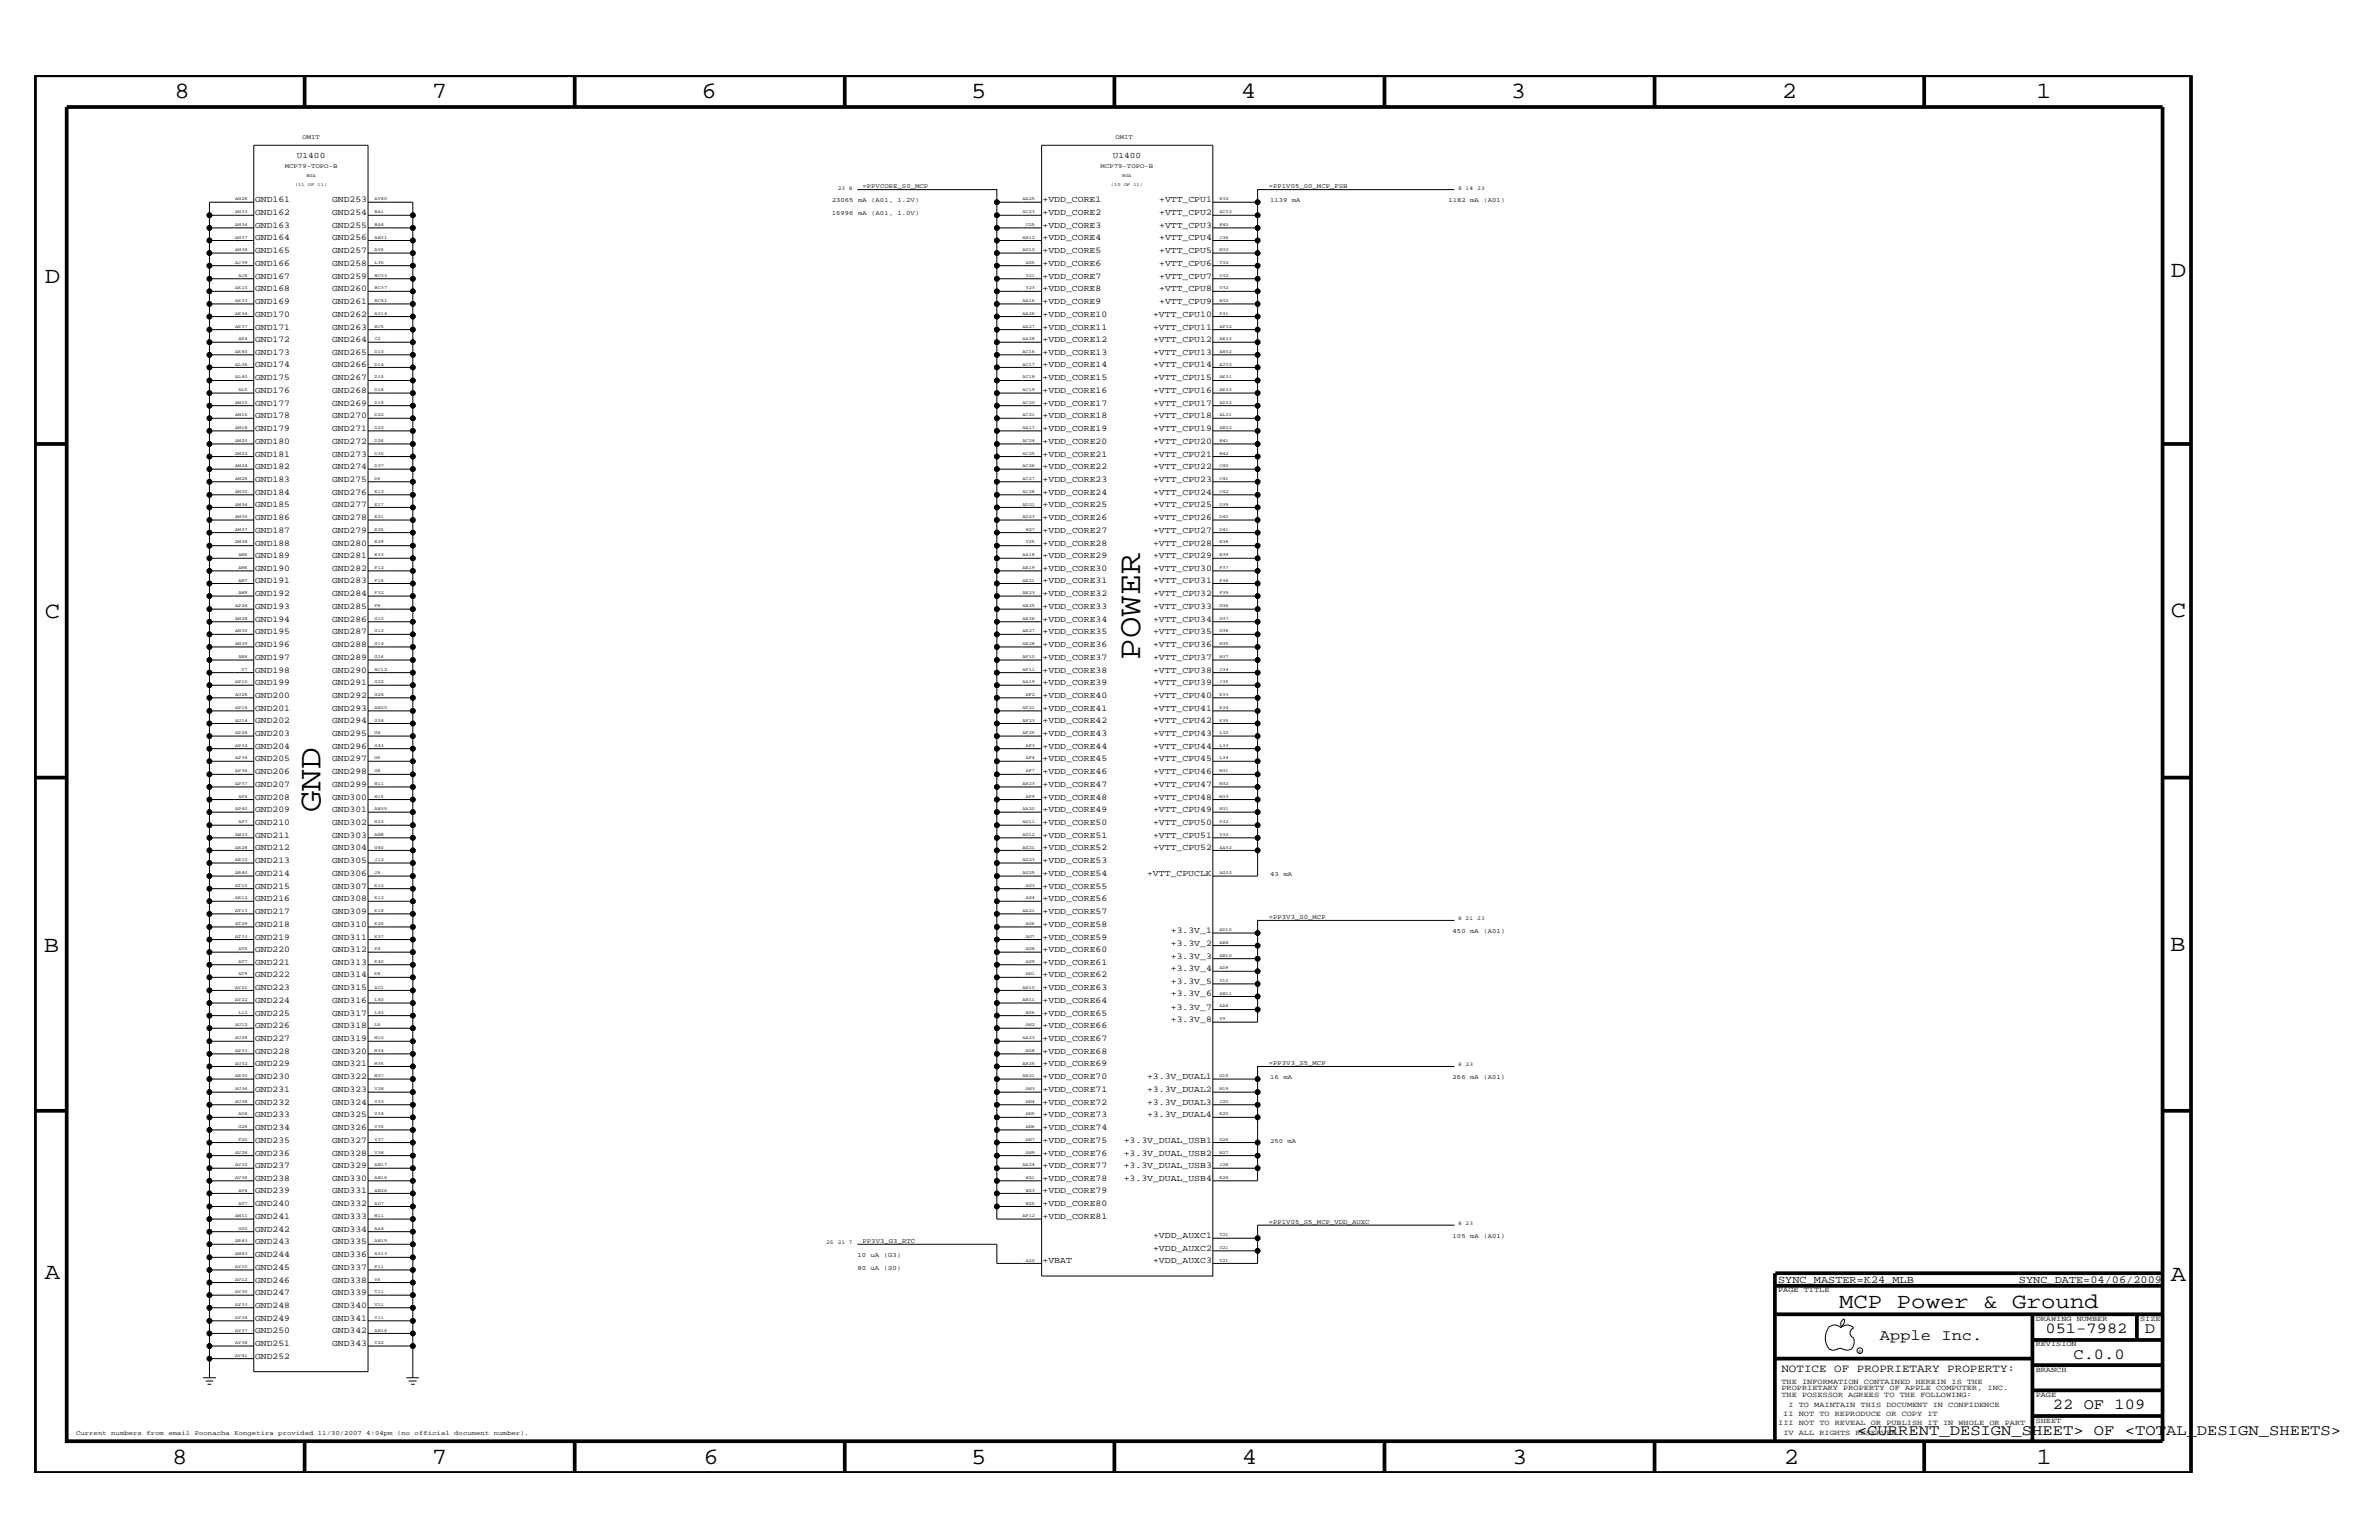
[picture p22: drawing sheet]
<svg xmlns="http://www.w3.org/2000/svg" width="432mm" height="279mm" viewBox="0 0 432 279" stroke-linecap="round" stroke-linejoin="round" font-family="sans-serif">
<defs><g id="words">
<g font-size="5.9">
<text x="206.9" y="119.7" transform="rotate(-90 206.9 119.7)">POWER</text>
<text x="58.2" y="147.3" transform="rotate(-90 58.2 147.3)">GND</text>
</g>
<g font-size="4.2">
<text x="31.7" y="17.8">8</text>
<text x="78.4" y="17.8">7</text>
<text x="127.3" y="17.8">6</text>
<text x="176.3" y="17.8">5</text>
<text x="225.2" y="17.8">4</text>
<text x="274.2" y="17.8">3</text>
<text x="323.4" y="17.8">2</text>
<text x="369.6" y="17.8">1</text>
<text x="8.1" y="51.3">D</text>
<text x="394" y="50.3">D</text>
<text x="8.1" y="112.1">C</text>
<text x="394" y="111.9">C</text>
<text x="8" y="172.7">B</text>
<text x="393.9" y="172.5">B</text>
<text x="8.1" y="232">A</text>
<text x="394" y="232.4">A</text>
<text x="31.2" y="265.6">8</text>
<text x="78.4" y="265.6">7</text>
<text x="127.7" y="265.6">6</text>
<text x="176.3" y="265.6">5</text>
<text x="225.4" y="265.6">4</text>
<text x="274.5" y="265.6">3</text>
<text x="323.8" y="265.6">2</text>
<text x="369.7" y="265.6">1</text>
</g>
<text font-size="3.9" x="333.8" y="237.3">MCP Power &amp; Ground</text>
<g font-size="2.8">
<text x="341.2" y="243.1">Apple Inc.</text>
<text x="371.3" y="241.9">051-7982</text>
<text x="389.3" y="241.9">D</text>
<text x="376.3" y="246.5">C.0.0</text>
<text x="372.6" y="255.7">22 OF 109</text>
<text x="337.1" y="260.4">&lt;CURRENT_DESIGN_SHEET&gt; OF &lt;TOTAL_DESIGN_SHEETS&gt;</text>
</g>
<text font-size="2" x="323.3" y="248.9">NOTICE OF PROPRIETARY PROPERTY:</text>
<g font-size="1.9">
<text x="322.7" y="232.7">SYNC_MASTER=K24_MLB</text>
<text x="366.4" y="232.7">SYNC_DATE=04/06/2009</text>
</g>
<g font-size="1.6">
<text x="46.3" y="36.7">GND161</text>
<text x="46.3" y="41.3">GND163</text>
<text x="46.3" y="39.1">GND162</text>
<text x="60.3" y="41.3">GND255</text>
<text x="60.3" y="39.1">GND254</text>
<text x="60.3" y="36.7">GND253</text>
<text x="189.2" y="36.7">+VDD_CORE1</text>
<text x="189.2" y="39.1">+VDD_CORE2</text>
<text x="189.2" y="41.3">+VDD_CORE3</text>
<text x="210.4" y="36.7">+VTT_CPU1</text>
<text x="210.4" y="41.3">+VTT_CPU3</text>
<text x="210.4" y="39.1">+VTT_CPU2</text>
<text x="46.3" y="45.9">GND165</text>
<text x="46.3" y="43.6">GND164</text>
<text x="60.3" y="45.9">GND257</text>
<text x="60.3" y="43.6">GND256</text>
<text x="189.2" y="43.6">+VDD_CORE4</text>
<text x="189.2" y="45.9">+VDD_CORE5</text>
<text x="210.4" y="45.9">+VTT_CPU5</text>
<text x="210.4" y="43.6">+VTT_CPU4</text>
<text x="46.3" y="48.2">GND166</text>
<text x="46.3" y="50.6">GND167</text>
<text x="46.3" y="52.9">GND168</text>
<text x="60.3" y="50.6">GND259</text>
<text x="60.3" y="52.9">GND260</text>
<text x="60.3" y="48.2">GND258</text>
<text x="189.2" y="50.6">+VDD_CORE7</text>
<text x="189.2" y="48.2">+VDD_CORE6</text>
<text x="189.2" y="52.9">+VDD_CORE8</text>
<text x="210.4" y="52.9">+VTT_CPU8</text>
<text x="210.4" y="50.6">+VTT_CPU7</text>
<text x="210.4" y="48.2">+VTT_CPU6</text>
<text x="46.3" y="59.8">GND171</text>
<text x="46.3" y="57.4">GND170</text>
<text x="46.3" y="55.1">GND169</text>
<text x="60.3" y="59.8">GND263</text>
<text x="60.3" y="57.4">GND262</text>
<text x="60.3" y="55.1">GND261</text>
<text x="189.2" y="59.8">+VDD_CORE11</text>
<text x="189.2" y="57.4">+VDD_CORE10</text>
<text x="189.2" y="55.1">+VDD_CORE9</text>
<text x="209.3" y="59.8">+VTT_CPU11</text>
<text x="209.3" y="57.4">+VTT_CPU10</text>
<text x="210.4" y="55.1">+VTT_CPU9</text>
<text x="46.3" y="62.1">GND172</text>
<text x="46.3" y="64.4">GND173</text>
<text x="60.3" y="62.1">GND264</text>
<text x="60.3" y="64.4">GND265</text>
<text x="189.2" y="64.4">+VDD_CORE13</text>
<text x="189.2" y="62.1">+VDD_CORE12</text>
<text x="209.3" y="64.4">+VTT_CPU13</text>
<text x="209.3" y="62.1">+VTT_CPU12</text>
<text x="46.3" y="71.3">GND176</text>
<text x="46.3" y="69">GND175</text>
<text x="46.3" y="66.7">GND174</text>
<text x="60.3" y="71.3">GND268</text>
<text x="60.3" y="69">GND267</text>
<text x="60.3" y="66.7">GND266</text>
<text x="189.2" y="66.7">+VDD_CORE14</text>
<text x="189.2" y="69">+VDD_CORE15</text>
<text x="189.2" y="71.3">+VDD_CORE16</text>
<text x="209.3" y="71.3">+VTT_CPU16</text>
<text x="209.3" y="69">+VTT_CPU15</text>
<text x="209.3" y="66.7">+VTT_CPU14</text>
<text x="46.3" y="73.6">GND177</text>
<text x="46.3" y="75.9">GND178</text>
<text x="60.3" y="75.9">GND270</text>
<text x="60.3" y="73.6">GND269</text>
<text x="189.2" y="73.6">+VDD_CORE17</text>
<text x="189.2" y="75.9">+VDD_CORE18</text>
<text x="209.3" y="73.6">+VTT_CPU17</text>
<text x="209.3" y="75.9">+VTT_CPU18</text>
<text x="46.3" y="82.8">GND181</text>
<text x="46.3" y="80.5">GND180</text>
<text x="46.3" y="78.2">GND179</text>
<text x="60.3" y="82.8">GND273</text>
<text x="60.3" y="80.5">GND272</text>
<text x="60.3" y="78.2">GND271</text>
<text x="189.2" y="78.2">+VDD_CORE19</text>
<text x="189.2" y="82.8">+VDD_CORE21</text>
<text x="189.2" y="80.5">+VDD_CORE20</text>
<text x="209.3" y="82.8">+VTT_CPU21</text>
<text x="209.3" y="80.5">+VTT_CPU20</text>
<text x="209.3" y="78.2">+VTT_CPU19</text>
<text x="46.3" y="85.1">GND182</text>
<text x="46.3" y="87.4">GND183</text>
<text x="46.3" y="89.8">GND184</text>
<text x="60.3" y="87.4">GND275</text>
<text x="60.3" y="89.8">GND276</text>
<text x="60.3" y="85.1">GND274</text>
<text x="189.2" y="85.1">+VDD_CORE22</text>
<text x="189.2" y="87.4">+VDD_CORE23</text>
<text x="189.2" y="89.8">+VDD_CORE24</text>
<text x="209.3" y="89.8">+VTT_CPU24</text>
<text x="209.3" y="87.4">+VTT_CPU23</text>
<text x="209.3" y="85.1">+VTT_CPU22</text>
<text x="46.3" y="94.3">GND186</text>
<text x="46.3" y="92.1">GND185</text>
<text x="60.3" y="94.3">GND278</text>
<text x="60.3" y="92.1">GND277</text>
<text x="189.2" y="92.1">+VDD_CORE25</text>
<text x="189.2" y="94.3">+VDD_CORE26</text>
<text x="209.3" y="94.3">+VTT_CPU26</text>
<text x="209.3" y="92.1">+VTT_CPU25</text>
<text x="46.3" y="96.6">GND187</text>
<text x="46.3" y="99">GND188</text>
<text x="46.3" y="101.3">GND189</text>
<text x="60.3" y="99">GND280</text>
<text x="60.3" y="101.3">GND281</text>
<text x="60.3" y="96.6">GND279</text>
<text x="189.2" y="96.6">+VDD_CORE27</text>
<text x="189.2" y="99">+VDD_CORE28</text>
<text x="189.2" y="101.3">+VDD_CORE29</text>
<text x="209.3" y="101.3">+VTT_CPU29</text>
<text x="209.3" y="99">+VTT_CPU28</text>
<text x="209.3" y="96.6">+VTT_CPU27</text>
<text x="46.3" y="105.9">GND191</text>
<text x="46.3" y="103.6">GND190</text>
<text x="60.3" y="105.9">GND283</text>
<text x="60.3" y="103.6">GND282</text>
<text x="189.2" y="103.6">+VDD_CORE30</text>
<text x="189.2" y="105.9">+VDD_CORE31</text>
<text x="209.3" y="105.9">+VTT_CPU31</text>
<text x="209.3" y="103.6">+VTT_CPU30</text>
<text x="46.3" y="108.1">GND192</text>
<text x="46.3" y="110.5">GND193</text>
<text x="46.3" y="112.8">GND194</text>
<text x="60.3" y="110.5">GND285</text>
<text x="60.3" y="112.8">GND286</text>
<text x="60.3" y="108.1">GND284</text>
<text x="189.2" y="108.1">+VDD_CORE32</text>
<text x="189.2" y="110.5">+VDD_CORE33</text>
<text x="189.2" y="112.8">+VDD_CORE34</text>
<text x="209.3" y="112.8">+VTT_CPU34</text>
<text x="209.3" y="108.1">+VTT_CPU32</text>
<text x="209.3" y="110.5">+VTT_CPU33</text>
<text x="46.3" y="119.7">GND197</text>
<text x="46.3" y="117.4">GND196</text>
<text x="46.3" y="115.1">GND195</text>
<text x="60.3" y="119.7">GND289</text>
<text x="60.3" y="117.4">GND288</text>
<text x="60.3" y="115.1">GND287</text>
<text x="189.2" y="115.1">+VDD_CORE35</text>
<text x="189.2" y="117.4">+VDD_CORE36</text>
<text x="189.2" y="119.7">+VDD_CORE37</text>
<text x="209.3" y="119.7">+VTT_CPU37</text>
<text x="209.3" y="117.4">+VTT_CPU36</text>
<text x="209.3" y="115.1">+VTT_CPU35</text>
<text x="46.3" y="122">GND198</text>
<text x="46.3" y="124.3">GND199</text>
<text x="60.3" y="124.3">GND291</text>
<text x="60.3" y="122">GND290</text>
<text x="189.2" y="124.3">+VDD_CORE39</text>
<text x="189.2" y="122">+VDD_CORE38</text>
<text x="209.3" y="124.3">+VTT_CPU39</text>
<text x="209.3" y="122">+VTT_CPU38</text>
<text x="46.3" y="131.3">GND202</text>
<text x="46.3" y="129">GND201</text>
<text x="46.3" y="126.6">GND200</text>
<text x="60.3" y="131.3">GND294</text>
<text x="60.3" y="129">GND293</text>
<text x="60.3" y="126.6">GND292</text>
<text x="189.2" y="131.3">+VDD_CORE42</text>
<text x="189.2" y="126.6">+VDD_CORE40</text>
<text x="189.2" y="129">+VDD_CORE41</text>
<text x="209.3" y="131.3">+VTT_CPU42</text>
<text x="209.3" y="129">+VTT_CPU41</text>
<text x="209.3" y="126.6">+VTT_CPU40</text>
<text x="46.3" y="133.5">GND203</text>
<text x="46.3" y="135.8">GND204</text>
<text x="60.3" y="135.8">GND296</text>
<text x="60.3" y="133.5">GND295</text>
<text x="189.2" y="133.5">+VDD_CORE43</text>
<text x="189.2" y="135.8">+VDD_CORE44</text>
<text x="209.3" y="133.5">+VTT_CPU43</text>
<text x="209.3" y="135.8">+VTT_CPU44</text>
<text x="46.3" y="140.5">GND206</text>
<text x="46.3" y="142.8">GND207</text>
<text x="46.3" y="138.1">GND205</text>
<text x="60.3" y="142.8">GND299</text>
<text x="60.3" y="140.5">GND298</text>
<text x="60.3" y="138.1">GND297</text>
<text x="189.2" y="142.8">+VDD_CORE47</text>
<text x="189.2" y="140.5">+VDD_CORE46</text>
<text x="189.2" y="138.1">+VDD_CORE45</text>
<text x="209.3" y="142.8">+VTT_CPU47</text>
<text x="209.3" y="140.5">+VTT_CPU46</text>
<text x="209.3" y="138.1">+VTT_CPU45</text>
<text x="46.3" y="145.1">GND208</text>
<text x="46.3" y="149.7">GND210</text>
<text x="46.3" y="147.3">GND209</text>
<text x="60.3" y="147.3">GND301</text>
<text x="60.3" y="145.1">GND300</text>
<text x="60.3" y="149.7">GND302</text>
<text x="189.2" y="145.1">+VDD_CORE48</text>
<text x="189.2" y="147.3">+VDD_CORE49</text>
<text x="189.2" y="149.7">+VDD_CORE50</text>
<text x="209.3" y="149.7">+VTT_CPU50</text>
<text x="209.3" y="147.3">+VTT_CPU49</text>
<text x="209.3" y="145.1">+VTT_CPU48</text>
<text x="46.3" y="154.3">GND212</text>
<text x="46.3" y="152">GND211</text>
<text x="60.3" y="154.3">GND304</text>
<text x="60.3" y="152">GND303</text>
<text x="189.2" y="152">+VDD_CORE51</text>
<text x="189.2" y="154.3">+VDD_CORE52</text>
<text x="209.3" y="152">+VTT_CPU51</text>
<text x="209.3" y="154.3">+VTT_CPU52</text>
<text x="46.3" y="156.6">GND213</text>
<text x="46.3" y="158.9">GND214</text>
<text x="46.3" y="161.2">GND215</text>
<text x="60.3" y="156.6">GND305</text>
<text x="60.3" y="158.9">GND306</text>
<text x="60.3" y="161.2">GND307</text>
<text x="189.2" y="156.6">+VDD_CORE53</text>
<text x="189.2" y="158.9">+VDD_CORE54</text>
<text x="189.2" y="161.2">+VDD_CORE55</text>
<text x="208.2" y="158.9">+VTT_CPUCLK</text>
<text x="46.3" y="165.8">GND217</text>
<text x="46.3" y="163.5">GND216</text>
<text x="60.3" y="165.8">GND309</text>
<text x="60.3" y="163.5">GND308</text>
<text x="189.2" y="163.5">+VDD_CORE56</text>
<text x="189.2" y="165.8">+VDD_CORE57</text>
<text x="46.3" y="168.2">GND218</text>
<text x="46.3" y="170.5">GND219</text>
<text x="46.3" y="172.7">GND220</text>
<text x="60.3" y="170.5">GND311</text>
<text x="60.3" y="168.2">GND310</text>
<text x="60.3" y="172.7">GND312</text>
<text x="189.2" y="168.2">+VDD_CORE58</text>
<text x="189.2" y="170.5">+VDD_CORE59</text>
<text x="189.2" y="172.7">+VDD_CORE60</text>
<text x="212.5" y="169.3">+3.3V_1</text>
<text x="212.5" y="173.9">+3.3V_3</text>
<text x="212.5" y="171.6">+3.3V_2</text>
<text x="46.3" y="177.3">GND222</text>
<text x="46.3" y="175">GND221</text>
<text x="46.3" y="179.7">GND223</text>
<text x="60.3" y="179.7">GND315</text>
<text x="60.3" y="177.3">GND314</text>
<text x="60.3" y="175">GND313</text>
<text x="189.2" y="175">+VDD_CORE61</text>
<text x="189.2" y="177.3">+VDD_CORE62</text>
<text x="189.2" y="179.7">+VDD_CORE63</text>
<text x="212.5" y="178.5">+3.3V_5</text>
<text x="212.5" y="176.2">+3.3V_4</text>
<text x="46.3" y="182">GND224</text>
<text x="46.3" y="184.3">GND225</text>
<text x="60.3" y="182">GND316</text>
<text x="60.3" y="184.3">GND317</text>
<text x="189.2" y="182">+VDD_CORE64</text>
<text x="189.2" y="184.3">+VDD_CORE65</text>
<text x="212.5" y="185.4">+3.3V_8</text>
<text x="212.5" y="183.2">+3.3V_7</text>
<text x="212.5" y="180.8">+3.3V_6</text>
<text x="46.3" y="191.2">GND228</text>
<text x="46.3" y="188.9">GND227</text>
<text x="46.3" y="186.5">GND226</text>
<text x="60.3" y="191.2">GND320</text>
<text x="60.3" y="188.9">GND319</text>
<text x="60.3" y="186.5">GND318</text>
<text x="189.2" y="186.5">+VDD_CORE66</text>
<text x="189.2" y="188.9">+VDD_CORE67</text>
<text x="189.2" y="191.2">+VDD_CORE68</text>
<text x="46.3" y="193.5">GND229</text>
<text x="46.3" y="195.8">GND230</text>
<text x="60.3" y="193.5">GND321</text>
<text x="60.3" y="195.8">GND322</text>
<text x="189.2" y="193.5">+VDD_CORE69</text>
<text x="189.2" y="195.8">+VDD_CORE70</text>
<text x="208.2" y="195.8">+3.3V_DUAL1</text>
<text x="46.3" y="202.7">GND233</text>
<text x="46.3" y="200.4">GND232</text>
<text x="46.3" y="198.1">GND231</text>
<text x="60.3" y="202.7">GND325</text>
<text x="60.3" y="200.4">GND324</text>
<text x="60.3" y="198.1">GND323</text>
<text x="189.2" y="198.1">+VDD_CORE71</text>
<text x="189.2" y="200.4">+VDD_CORE72</text>
<text x="189.2" y="202.7">+VDD_CORE73</text>
<text x="208.2" y="198.1">+3.3V_DUAL2</text>
<text x="208.2" y="200.4">+3.3V_DUAL3</text>
<text x="208.2" y="202.7">+3.3V_DUAL4</text>
<text x="46.3" y="205">GND234</text>
<text x="46.3" y="207.3">GND235</text>
<text x="46.3" y="209.7">GND236</text>
<text x="60.3" y="209.7">GND328</text>
<text x="60.3" y="205">GND326</text>
<text x="60.3" y="207.3">GND327</text>
<text x="189.2" y="205">+VDD_CORE74</text>
<text x="189.2" y="207.3">+VDD_CORE75</text>
<text x="189.2" y="209.7">+VDD_CORE76</text>
<text x="204" y="209.7">+3.3V_DUAL_USB2</text>
<text x="204" y="207.3">+3.3V_DUAL_USB1</text>
<text x="46.3" y="214.2">GND238</text>
<text x="46.3" y="211.9">GND237</text>
<text x="60.3" y="214.2">GND330</text>
<text x="60.3" y="211.9">GND329</text>
<text x="189.2" y="211.9">+VDD_CORE77</text>
<text x="189.2" y="214.2">+VDD_CORE78</text>
<text x="204" y="211.9">+3.3V_DUAL_USB3</text>
<text x="204" y="214.2">+3.3V_DUAL_USB4</text>
<text x="46.3" y="216.5">GND239</text>
<text x="46.3" y="218.9">GND240</text>
<text x="46.3" y="221.2">GND241</text>
<text x="60.3" y="221.2">GND333</text>
<text x="60.3" y="216.5">GND331</text>
<text x="60.3" y="218.9">GND332</text>
<text x="189.2" y="216.5">+VDD_CORE79</text>
<text x="189.2" y="218.9">+VDD_CORE80</text>
<text x="189.2" y="221.2">+VDD_CORE81</text>
<text x="46.3" y="225.7">GND243</text>
<text x="46.3" y="223.5">GND242</text>
<text x="60.3" y="225.7">GND335</text>
<text x="60.3" y="223.5">GND334</text>
<text x="209.3" y="224.6">+VDD_AUXC1</text>
<text x="209.3" y="226.9">+VDD_AUXC2</text>
<text x="46.3" y="228.1">GND244</text>
<text x="46.3" y="232.7">GND246</text>
<text x="46.3" y="230.4">GND245</text>
<text x="60.3" y="232.7">GND338</text>
<text x="60.3" y="230.4">GND337</text>
<text x="60.3" y="228.1">GND336</text>
<text x="189.2" y="229.2">+VBAT</text>
<text x="209.3" y="229.2">+VDD_AUXC3</text>
<text x="46.3" y="237.3">GND248</text>
<text x="46.3" y="235">GND247</text>
<text x="46.3" y="239.6">GND249</text>
<text x="60.3" y="239.6">GND341</text>
<text x="60.3" y="237.3">GND340</text>
<text x="60.3" y="235">GND339</text>
<text x="46.3" y="244.2">GND251</text>
<text x="46.3" y="241.9">GND250</text>
<text x="60.3" y="241.9">GND342</text>
<text x="60.3" y="244.2">GND343</text>
<text x="46.3" y="246.5">GND252</text>
</g>
<g font-size="1.5">
<text x="53.9" y="28.6">U1400</text>
<text x="202" y="28.6">U1400</text>
</g>
<g font-size="1.4">
<text x="322.7" y="234.4">PAGE TITLE</text>
<text x="369.5" y="239.6">DRAWING NUMBER</text>
<text x="388.5" y="239.6">SIZE</text>
<text x="369.5" y="244.2">REVISION</text>
<text x="323.3" y="251.1">THE INFORMATION CONTAINED HEREIN IS THE</text>
<text x="369.5" y="248.9">BRANCH</text>
<text x="323.3" y="253.4">THE POSESSOR AGREES TO THE FOLLOWING:</text>
<text x="323.3" y="252.3">PROPRIETARY PROPERTY OF APPLE COMPUTER, INC.</text>
<text x="323.7" y="256.9">II NOT TO REPRODUCE OR COPY IT</text>
<text x="324.6" y="255.2">I TO MAINTAIN THIS DOCUMENT IN CONFIDENCE</text>
<text x="369.5" y="253.4">PAGE</text>
<text x="322.7" y="258.6">III NOT TO REVEAL OR PUBLISH IT IN WHOLE OR PART</text>
<text x="323.7" y="260.4">IV ALL RIGHTS RESERVED</text>
<text x="369.5" y="258.1">SHEET</text>
</g>
<g font-size="1.2">
<text x="54.9" y="25.2">OMIT</text>
<text x="202.5" y="25.2">OMIT</text>
<text x="51.7" y="30.5">MCP79-TOPO-B</text>
<text x="156.5" y="34.1">=PPVCORE_S0_MCP</text>
<text x="199.8" y="30.5">MCP79-TOPO-B</text>
<text x="230.3" y="34.1">=PP1V05_S0_MCP_FSB</text>
<text x="151" y="39.1">16996 mA (A01, 1.0V)</text>
<text x="151" y="36.7">23065 mA (A01, 1.2V)</text>
<text x="230.5" y="36.7">1139 mA</text>
<text x="262.9" y="36.7">1182 mA (A01)</text>
<text x="230.5" y="158.9">43 mA</text>
<text x="230.3" y="166.7">=PP3V3_S0_MCP</text>
<text x="263.7" y="169.3">450 mA (A01)</text>
<text x="230.3" y="193.2">=PP3V3_S5_MCP</text>
<text x="230.5" y="195.8">16 mA</text>
<text x="263.7" y="195.8">266 mA (A01)</text>
<text x="230.5" y="207.3">250 mA</text>
<text x="156.5" y="225.6">PP3V3_G3_RTC</text>
<text x="230.3" y="222.1">=PP1V05_S5_MCP_VDD_AUXC</text>
<text x="263.7" y="224.6">105 mA (A01)</text>
<text x="155.6" y="228.1">10 uA (G3)</text>
<text x="155.6" y="230.4">80 uA (S0)</text>
<text x="13.8" y="260.4">Current numbers from email Poonacha Kongetira provided 11/30/2007 4:04pm (no official document number).</text>
</g>
<g font-size="1">
<text x="152.1" y="34.4">23 8</text>
<text x="264.7" y="34.4">8 14</text>
<text x="268.1" y="34.4">23</text>
<text x="264.7" y="167">8 21</text>
<text x="268.1" y="167">23</text>
<text x="264.7" y="193.5">8 23</text>
<text x="149.9" y="225.7">25</text>
<text x="152.1" y="225.7">21 7</text>
<text x="264.7" y="222.3">8 23</text>
</g>
<text font-size=".9" x="337.3" y="245.4">R</text>
<g font-size=".8">
<text x="53.6" y="33.8">(11 OF 11)</text>
<text x="55.6" y="32.1">BGA</text>
<text x="201.6" y="33.8">(10 OF 11)</text>
<text x="203.7" y="32.1">BGA</text>
<text x="42.7" y="36.4">AH26</text>
<text x="42.7" y="38.6">AH33</text>
<text x="42.7" y="41">AH34</text>
<text x="68" y="38.6">BA1</text>
<text x="68" y="41">BA4</text>
<text x="68" y="36.4">AV40</text>
<text x="185.6" y="36.4">AA25</text>
<text x="185.6" y="38.6">AC23</text>
<text x="186.2" y="41">U25</text>
<text x="221.3" y="36.4">R32</text>
<text x="221.3" y="38.6">AC32</text>
<text x="221.3" y="41">E40</text>
<text x="42.7" y="43.3">AH37</text>
<text x="42.7" y="45.6">AH38</text>
<text x="42.7" y="47.9">AJ39</text>
<text x="68" y="43.3">AW31</text>
<text x="68" y="45.6">AY6</text>
<text x="68" y="47.9">L35</text>
<text x="185.6" y="43.3">AH12</text>
<text x="185.6" y="45.6">AG10</text>
<text x="186.2" y="47.9">AG5</text>
<text x="221.3" y="43.3">J36</text>
<text x="221.3" y="45.6">N32</text>
<text x="221.3" y="47.9">T32</text>
<text x="42.7" y="52.5">AK10</text>
<text x="43.3" y="50.2">AJ8</text>
<text x="68" y="50.2">BC33</text>
<text x="68" y="52.5">BC37</text>
<text x="186.2" y="50.2">Y21</text>
<text x="186.2" y="52.5">Y23</text>
<text x="221.3" y="50.2">U32</text>
<text x="221.3" y="52.5">V32</text>
<text x="42.7" y="54.8">AK33</text>
<text x="42.7" y="57.1">AK34</text>
<text x="42.7" y="59.5">AK37</text>
<text x="68" y="54.8">BC41</text>
<text x="68" y="57.1">AY14</text>
<text x="68" y="59.5">BC5</text>
<text x="185.6" y="57.1">AA26</text>
<text x="185.6" y="59.5">AA27</text>
<text x="185.6" y="54.8">AA16</text>
<text x="221.3" y="57.1">P31</text>
<text x="221.3" y="59.5">AF32</text>
<text x="221.3" y="54.8">W32</text>
<text x="42.7" y="64">AK40</text>
<text x="43.3" y="61.8">AK4</text>
<text x="68" y="61.8">C2</text>
<text x="68" y="64">D10</text>
<text x="185.6" y="61.8">AA28</text>
<text x="185.6" y="64">AC16</text>
<text x="221.3" y="61.8">AE32</text>
<text x="221.3" y="64">AH32</text>
<text x="42.7" y="66.3">AL36</text>
<text x="42.7" y="68.6">AL40</text>
<text x="43.3" y="71">AL5</text>
<text x="68" y="66.3">D14</text>
<text x="68" y="68.6">D15</text>
<text x="68" y="71">D18</text>
<text x="185.6" y="66.3">AC17</text>
<text x="185.6" y="68.6">AC18</text>
<text x="185.6" y="71">AC19</text>
<text x="221.3" y="66.3">AJ32</text>
<text x="221.3" y="68.6">AK31</text>
<text x="221.3" y="71">AK32</text>
<text x="42.7" y="73.3">AM10</text>
<text x="42.7" y="75.6">AM16</text>
<text x="42.7" y="77.8">AM18</text>
<text x="68" y="73.3">D19</text>
<text x="68" y="75.6">D22</text>
<text x="68" y="77.8">D23</text>
<text x="185.6" y="73.3">AC20</text>
<text x="185.6" y="75.6">AC21</text>
<text x="185.6" y="77.8">AA17</text>
<text x="221.3" y="73.3">AD32</text>
<text x="221.3" y="75.6">AL31</text>
<text x="221.3" y="77.8">AB32</text>
<text x="42.7" y="80.2">AM20</text>
<text x="42.7" y="82.5">AM22</text>
<text x="68" y="80.2">D26</text>
<text x="68" y="82.5">D30</text>
<text x="185.6" y="80.2">AC24</text>
<text x="185.6" y="82.5">AC25</text>
<text x="221.3" y="80.2">B41</text>
<text x="221.3" y="82.5">B42</text>
<text x="42.7" y="84.8">AM24</text>
<text x="42.7" y="87.1">AM26</text>
<text x="42.7" y="89.4">AM30</text>
<text x="68" y="84.8">D37</text>
<text x="68" y="87.1">D6</text>
<text x="68" y="89.4">E13</text>
<text x="185.6" y="84.8">AC26</text>
<text x="185.6" y="87.1">AC27</text>
<text x="185.6" y="89.4">AC28</text>
<text x="221.3" y="84.8">C40</text>
<text x="221.3" y="87.1">C41</text>
<text x="221.3" y="89.4">C42</text>
<text x="42.7" y="91.7">AM34</text>
<text x="42.7" y="94">AM35</text>
<text x="68" y="91.7">E17</text>
<text x="68" y="94">E21</text>
<text x="185.6" y="91.7">AD21</text>
<text x="185.6" y="94">AD23</text>
<text x="221.3" y="91.7">D39</text>
<text x="221.3" y="94">D40</text>
<text x="42.7" y="96.3">AM37</text>
<text x="42.7" y="98.6">AM38</text>
<text x="43.3" y="101">AM5</text>
<text x="68" y="96.3">E25</text>
<text x="68" y="98.6">E29</text>
<text x="68" y="101">E33</text>
<text x="185.6" y="101">AA18</text>
<text x="186.2" y="96.3">W27</text>
<text x="186.2" y="98.6">V25</text>
<text x="221.3" y="96.3">D41</text>
<text x="221.3" y="98.6">E38</text>
<text x="221.3" y="101">E39</text>
<text x="43.3" y="103.2">AM6</text>
<text x="43.3" y="105.5">AM7</text>
<text x="43.3" y="107.8">AM9</text>
<text x="68" y="103.2">F12</text>
<text x="68" y="105.5">F16</text>
<text x="68" y="107.8">F32</text>
<text x="185.6" y="103.2">AE19</text>
<text x="185.6" y="105.5">AE21</text>
<text x="185.6" y="107.8">AE23</text>
<text x="221.3" y="103.2">F37</text>
<text x="221.3" y="105.5">F38</text>
<text x="221.3" y="107.8">F39</text>
<text x="42.7" y="110.2">AP26</text>
<text x="42.7" y="112.5">AN28</text>
<text x="68" y="110.2">F8</text>
<text x="68" y="112.5">G10</text>
<text x="185.6" y="110.2">AE25</text>
<text x="185.6" y="112.5">AE26</text>
<text x="221.3" y="110.2">G36</text>
<text x="221.3" y="112.5">G37</text>
<text x="42.7" y="114.8">AN30</text>
<text x="42.7" y="117">AN39</text>
<text x="43.3" y="119.4">AN4</text>
<text x="68" y="114.8">G12</text>
<text x="68" y="117">G14</text>
<text x="68" y="119.4">G16</text>
<text x="185.6" y="114.8">AE27</text>
<text x="185.6" y="117">AE28</text>
<text x="185.6" y="119.4">AF10</text>
<text x="221.3" y="114.8">G38</text>
<text x="221.3" y="117">H35</text>
<text x="221.3" y="119.4">H37</text>
<text x="42.7" y="124">AP10</text>
<text x="43.9" y="121.7">Y7</text>
<text x="68" y="121.7">BC12</text>
<text x="68" y="124">G22</text>
<text x="185.6" y="121.7">AF11</text>
<text x="185.6" y="124">AA19</text>
<text x="221.3" y="121.7">J34</text>
<text x="221.3" y="124">J35</text>
<text x="42.7" y="126.3">AU26</text>
<text x="42.7" y="128.6">AP14</text>
<text x="42.7" y="130.9">AU14</text>
<text x="68" y="126.3">G24</text>
<text x="68" y="128.6">AW20</text>
<text x="68" y="130.9">G34</text>
<text x="185.6" y="128.6">AF21</text>
<text x="185.6" y="130.9">AF23</text>
<text x="186.2" y="126.3">AF2</text>
<text x="221.3" y="126.3">K33</text>
<text x="221.3" y="128.6">K34</text>
<text x="221.3" y="130.9">K35</text>
<text x="42.7" y="133.2">AP28</text>
<text x="42.7" y="135.5">AP32</text>
<text x="42.7" y="137.8">AP34</text>
<text x="68" y="133.2">G4</text>
<text x="68" y="135.5">G43</text>
<text x="68" y="137.8">G6</text>
<text x="185.6" y="133.2">AF25</text>
<text x="186.2" y="135.5">AF3</text>
<text x="186.2" y="137.8">AF4</text>
<text x="221.3" y="133.2">L32</text>
<text x="221.3" y="135.5">L33</text>
<text x="221.3" y="137.8">L34</text>
<text x="42.7" y="140.2">AP36</text>
<text x="42.7" y="142.4">AP37</text>
<text x="68" y="140.2">G8</text>
<text x="68" y="142.4">H11</text>
<text x="185.6" y="142.4">AH23</text>
<text x="186.2" y="140.2">AF7</text>
<text x="221.3" y="140.2">M31</text>
<text x="221.3" y="142.4">M32</text>
<text x="42.7" y="147">AP40</text>
<text x="43.3" y="144.7">AP4</text>
<text x="43.3" y="149.4">AP7</text>
<text x="68" y="144.7">H15</text>
<text x="68" y="147">AW35</text>
<text x="68" y="149.4">H23</text>
<text x="185.6" y="147">AA20</text>
<text x="185.6" y="149.4">AG11</text>
<text x="186.2" y="144.7">AF9</text>
<text x="221.3" y="144.7">M33</text>
<text x="221.3" y="147">N31</text>
<text x="221.3" y="149.4">P32</text>
<text x="42.7" y="151.7">AW23</text>
<text x="42.7" y="154">AR28</text>
<text x="68" y="151.7">AN8</text>
<text x="68" y="154">G40</text>
<text x="185.6" y="151.7">AG12</text>
<text x="185.6" y="154">AG21</text>
<text x="221.3" y="151.7">Y32</text>
<text x="221.3" y="154">AA32</text>
<text x="42.7" y="156.2">AR32</text>
<text x="42.7" y="158.6">AR40</text>
<text x="42.7" y="160.9">AT10</text>
<text x="68" y="156.2">J12</text>
<text x="68" y="158.6">J8</text>
<text x="68" y="160.9">K10</text>
<text x="185.6" y="156.2">AG23</text>
<text x="185.6" y="158.6">AG25</text>
<text x="186.2" y="160.9">AG3</text>
<text x="221.3" y="158.6">AG32</text>
<text x="42.7" y="163.2">AR12</text>
<text x="42.7" y="165.5">AT13</text>
<text x="42.7" y="167.8">AT29</text>
<text x="68" y="163.2">K12</text>
<text x="68" y="165.5">K18</text>
<text x="68" y="167.8">K26</text>
<text x="185.6" y="165.5">AA21</text>
<text x="186.2" y="163.2">AG4</text>
<text x="186.2" y="167.8">AG6</text>
<text x="42.7" y="170.1">AT33</text>
<text x="43.3" y="172.4">AT6</text>
<text x="68" y="170.1">K37</text>
<text x="68" y="172.4">K4</text>
<text x="186.2" y="170.1">AG7</text>
<text x="186.2" y="172.4">AG8</text>
<text x="221.3" y="168.9">AD10</text>
<text x="221.3" y="171.2">AE8</text>
<text x="221.3" y="173.6">AB10</text>
<text x="42.7" y="179.4">AY21</text>
<text x="43.3" y="174.7">AT7</text>
<text x="43.3" y="177">AT9</text>
<text x="68" y="174.7">K40</text>
<text x="68" y="177">K8</text>
<text x="68" y="179.4">AU1</text>
<text x="185.6" y="179.4">AH10</text>
<text x="186.2" y="174.7">AG9</text>
<text x="186.2" y="177">AH1</text>
<text x="221.3" y="175.9">AD9</text>
<text x="221.3" y="178.2">Y10</text>
<text x="42.7" y="181.6">AY22</text>
<text x="43.3" y="183.9">L12</text>
<text x="68" y="181.6">L40</text>
<text x="68" y="183.9">L43</text>
<text x="185.6" y="181.6">AH11</text>
<text x="186.2" y="183.9">W26</text>
<text x="221.3" y="180.5">AB11</text>
<text x="221.3" y="182.7">AA8</text>
<text x="221.3" y="185.1">Y9</text>
<text x="42.7" y="186.2">AU12</text>
<text x="42.7" y="188.6">AU28</text>
<text x="42.7" y="190.9">AP33</text>
<text x="68" y="186.2">L5</text>
<text x="68" y="188.6">M10</text>
<text x="68" y="190.9">M34</text>
<text x="185.6" y="188.6">AA23</text>
<text x="186.2" y="186.2">AH2</text>
<text x="186.2" y="190.9">W28</text>
<text x="42.7" y="193.2">AU32</text>
<text x="42.7" y="195.4">AR30</text>
<text x="42.7" y="197.7">AU36</text>
<text x="68" y="193.2">M35</text>
<text x="68" y="195.4">M37</text>
<text x="68" y="197.7">Y28</text>
<text x="185.6" y="193.2">AH25</text>
<text x="185.6" y="195.4">AH21</text>
<text x="186.2" y="197.7">AH3</text>
<text x="221.3" y="195.4">G18</text>
<text x="221.3" y="197.7">H19</text>
<text x="42.7" y="200.1">AU38</text>
<text x="43.3" y="202.4">AU4</text>
<text x="68" y="200.1">Y33</text>
<text x="68" y="202.4">Y34</text>
<text x="186.2" y="200.1">AH4</text>
<text x="186.2" y="202.4">AH5</text>
<text x="221.3" y="200.1">J20</text>
<text x="221.3" y="202.4">K20</text>
<text x="42.7" y="209.3">AV28</text>
<text x="43.3" y="204.7">G28</text>
<text x="43.3" y="207">F20</text>
<text x="68" y="204.7">Y35</text>
<text x="68" y="207">Y37</text>
<text x="68" y="209.3">Y38</text>
<text x="186.2" y="204.7">AH6</text>
<text x="186.2" y="207">AH7</text>
<text x="186.2" y="209.3">AH9</text>
<text x="221.3" y="207">G26</text>
<text x="221.3" y="209.3">H27</text>
<text x="42.7" y="211.6">AV32</text>
<text x="42.7" y="213.9">AV36</text>
<text x="68" y="211.6">AB17</text>
<text x="68" y="213.9">AB16</text>
<text x="185.6" y="211.6">AA24</text>
<text x="186.2" y="213.9">W21</text>
<text x="221.3" y="211.6">J28</text>
<text x="221.3" y="213.9">K28</text>
<text x="42.7" y="220.8">AW11</text>
<text x="43.3" y="216.2">AV4</text>
<text x="43.3" y="218.6">AV7</text>
<text x="68" y="216.2">AN26</text>
<text x="68" y="218.6">AD7</text>
<text x="68" y="220.8">M11</text>
<text x="185.6" y="220.8">AF12</text>
<text x="186.2" y="216.2">W23</text>
<text x="186.2" y="218.6">W25</text>
<text x="42.7" y="225.4">AR43</text>
<text x="42.7" y="227.7">AW43</text>
<text x="43.3" y="223.1">G20</text>
<text x="68" y="223.1">AA4</text>
<text x="68" y="225.4">AB19</text>
<text x="68" y="227.7">AY13</text>
<text x="221.3" y="224.3">T21</text>
<text x="221.3" y="226.6">U21</text>
<text x="42.7" y="230.1">AY10</text>
<text x="42.7" y="232.4">AV12</text>
<text x="68" y="230.1">P11</text>
<text x="68" y="232.4">Y6</text>
<text x="186.2" y="228.9">A20</text>
<text x="221.3" y="228.9">V21</text>
<text x="42.7" y="234.6">AY30</text>
<text x="42.7" y="236.9">AY33</text>
<text x="42.7" y="239.3">AY34</text>
<text x="68" y="234.6">T11</text>
<text x="68" y="236.9">V11</text>
<text x="68" y="239.3">Y11</text>
<text x="42.7" y="241.6">AY37</text>
<text x="42.7" y="243.9">AY38</text>
<text x="68" y="241.6">AH16</text>
<text x="68" y="243.9">T22</text>
<text x="42.7" y="246.2">AY41</text>
</g>
</g></defs>
<g fill="none" stroke="#000" stroke-width=".18">
<path d="M38 39.1h8.1M46.1 26.4h20.7v222.5h-20.7zM46.1 36.7h-8.1v205.2M66.8 36.7h8.1v205.2M66.8 39.1h8.1M155.6 34.4h25.3v2.3h8.2M180.9 36.7v2.4h8.2M180.9 39.1v2.2h8.2M189.1 26.4h31v205.1h-31zM220.1 36.7h8.2v2.4M220.1 39.1h8.2M228.3 39.1v2.2"/>
<path d="M264 34.4h-35.7v2.3M38 45.9h8.1M38 48.2h8.1M38 43.6h8.1M38 41.3h8.1M38 50.6h8.1M38 52.9h8.1M38 59.8h8.1M38 57.4h8.1M38 55.1h8.1M66.8 45.9h8.1M66.8 48.2h8.1"/>
<path d="M66.8 43.6h8.1M66.8 41.3h8.1M66.8 50.6h8.1M66.8 52.9h8.1M66.8 59.8h8.1M66.8 57.4h8.1M66.8 55.1h8.1M180.9 41.3v2.3h8.2M180.9 43.6v2.3h8.2M180.9 45.9v2.3h8.2M180.9 48.2v2.4h8.2M180.9 50.6v2.3h8.2"/>
<path d="M180.9 52.9v2.2h8.2M180.9 55.1v2.3h8.2M180.9 57.4v2.4h8.2M180.9 59.8v2.3h8.2M220.1 41.3h8.2v2.3M220.1 45.9h8.2M220.1 48.2h8.2M220.1 43.6h8.2M220.1 50.6h8.2M220.1 52.9h8.2M220.1 59.8h8.2M220.1 57.4h8.2"/>
<path d="M220.1 55.1h8.2M228.3 43.6v108.4M38 62.1h8.1M38 64.4h8.1M38 71.3h8.1M38 69h8.1M38 66.7h8.1M38 73.6h8.1M38 75.9h8.1M38 78.2h8.1M66.8 62.1h8.1M66.8 64.4h8.1"/>
<path d="M66.8 71.3h8.1M66.8 69h8.1M66.8 66.7h8.1M66.8 73.6h8.1M66.8 75.9h8.1M66.8 78.2h8.1M180.9 62.1v2.3h8.2M180.9 64.4v2.3h8.2M180.9 66.7v2.3h8.2M180.9 69v2.3h8.2M180.9 71.3v2.3h8.2M180.9 73.6v2.3h8.2"/>
<path d="M180.9 75.9v2.3h8.2M180.9 78.2v4.6h8.2M220.1 62.1h8.2M220.1 64.4h8.2M220.1 71.3h8.2M220.1 69h8.2M220.1 66.7h8.2M220.1 73.6h8.2M220.1 75.9h8.2M220.1 78.2h8.2M38 82.8h8.1M38 80.5h8.1"/>
<path d="M38 85.1h8.1M38 87.4h8.1M38 89.8h8.1M38 96.6h8.1M38 94.3h8.1M38 92.1h8.1M38 99h8.1M66.8 82.8h8.1M66.8 80.5h8.1M66.8 85.1h8.1M66.8 87.4h8.1M66.8 89.8h8.1"/>
<path d="M66.8 96.6h8.1M66.8 94.3h8.1M66.8 92.1h8.1M66.8 99h8.1M180.9 82.8v2.3h8.2M180.9 85.1v2.3h8.2M180.9 87.4v2.4h8.2M180.9 89.8v2.3h8.2M180.9 92.1v2.2h8.2M180.9 94.3v2.3h8.2M180.9 96.6v2.4h8.2M180.9 99v2.3h8.2"/>
<path d="M180.9 80.5h8.2M220.1 82.8h8.2M220.1 80.5h8.2M220.1 85.1h8.2M220.1 87.4h8.2M220.1 89.8h8.2M220.1 96.6h8.2M220.1 94.3h8.2M220.1 92.1h8.2M220.1 99h8.2M38 101.3h8.1M38 108.1h8.1"/>
<path d="M38 105.9h8.1M38 103.6h8.1M38 110.5h8.1M38 112.8h8.1M38 119.7h8.1M38 117.4h8.1M38 115.1h8.1M66.8 101.3h8.1M66.8 108.1h8.1M66.8 105.9h8.1M66.8 103.6h8.1M66.8 110.5h8.1"/>
<path d="M66.8 112.8h8.1M66.8 119.7h8.1M66.8 117.4h8.1M66.8 115.1h8.1M180.9 101.3v2.3h8.2M180.9 103.6v2.3h8.2M180.9 105.9v2.2h8.2M180.9 108.1v2.4h8.2M180.9 110.5v2.3h8.2M180.9 112.8v2.3h8.2M180.9 115.1v2.3h8.2M180.9 117.4v2.3h8.2"/>
<path d="M180.9 119.7v2.3h8.2M220.1 101.3h8.2M220.1 108.1h8.2M220.1 105.9h8.2M220.1 103.6h8.2M220.1 110.5h8.2M220.1 112.8h8.2M220.1 119.7h8.2M220.1 117.4h8.2M220.1 115.1h8.2M38 122h8.1M38 131.3h8.1"/>
<path d="M38 129h8.1M38 126.6h8.1M38 124.3h8.1M38 133.5h8.1M38 138.1h8.1M38 135.8h8.1M66.8 122h8.1M66.8 131.3h8.1M66.8 129h8.1M66.8 126.6h8.1M66.8 124.3h8.1M66.8 133.5h8.1"/>
<path d="M66.8 138.1h8.1M66.8 135.8h8.1M180.9 122v2.3h8.2M180.9 124.3v4.7h8.2M180.9 129v2.3h8.2M180.9 131.3v2.2h8.2M180.9 133.5v2.3h8.2M180.9 135.8v2.3h8.2M180.9 138.1v2.4h8.2M180.9 126.6h8.2M220.1 122h8.2M220.1 131.3h8.2"/>
<path d="M220.1 129h8.2M220.1 126.6h8.2M220.1 124.3h8.2M220.1 133.5h8.2M220.1 138.1h8.2M220.1 135.8h8.2M38 140.5h8.1M38 142.8h8.1M38 145.1h8.1M38 154.3h8.1M38 152h8.1M38 149.7h8.1"/>
<path d="M38 147.3h8.1M38 156.6h8.1M38 158.9h8.1M66.8 140.5h8.1M66.8 142.8h8.1M66.8 145.1h8.1M66.8 154.3h8.1M66.8 152h8.1M66.8 149.7h8.1M66.8 147.3h8.1M66.8 156.6h8.1M66.8 158.9h8.1"/>
<path d="M180.9 140.5v2.3h8.2M180.9 142.8v2.3h8.2M180.9 145.1v2.2h8.2M180.9 147.3v2.4h8.2M180.9 149.7v2.3h8.2M180.9 152v2.3h8.2M180.9 154.3v2.3h8.2M180.9 156.6v2.3h8.2M180.9 158.9v2.3h8.2M220.1 154.3h8.2v4.6h-8.2M220.1 152h8.2v2.3M220.1 140.5h8.2"/>
<path d="M220.1 142.8h8.2M220.1 145.1h8.2M220.1 149.7h8.2M220.1 147.3h8.2M38 165.8h8.1M38 163.5h8.1M38 161.2h8.1M38 168.2h8.1M38 170.5h8.1M38 177.3h8.1M38 175h8.1M38 172.7h8.1"/>
<path d="M38 179.7h8.1M66.8 165.8h8.1M66.8 163.5h8.1M66.8 161.2h8.1M66.8 168.2h8.1M66.8 170.5h8.1M66.8 177.3h8.1M66.8 175h8.1M66.8 172.7h8.1M66.8 179.7h8.1M180.9 161.2v2.3h8.2M180.9 163.5v2.3h8.2"/>
<path d="M180.9 165.8v2.4h8.2M180.9 168.2v2.3h8.2M180.9 170.5v2.2h8.2M180.9 172.7v4.6h8.2M180.9 177.3v2.4h8.2M180.9 179.7v2.3h8.2M180.9 175h8.2M220.1 171.6h8.2v4.6M220.1 169.3h8.2M220.1 173.9h8.2M220.1 178.5h8.2M220.1 176.2h8.2"/>
<path d="M228.3 176.2v7M264 167h-35.7v4.6M38 182h8.1M38 184.3h8.1M38 191.2h8.1M38 188.9h8.1M38 186.5h8.1M38 193.5h8.1M38 195.8h8.1M38 198.1h8.1M66.8 182h8.1M66.8 184.3h8.1"/>
<path d="M66.8 191.2h8.1M66.8 188.9h8.1M66.8 186.5h8.1M66.8 193.5h8.1M66.8 195.8h8.1M66.8 198.1h8.1M180.9 182v2.3h8.2M180.9 184.3v2.2h8.2M180.9 186.5v2.4h8.2M180.9 188.9v2.3h8.2M180.9 191.2v2.3h8.2M180.9 193.5v2.3h8.2"/>
<path d="M180.9 195.8v2.3h8.2M180.9 198.1v2.3h8.2M220.1 183.2h8.2v2.2h-8.2M220.1 198.1h8.2M220.1 180.8h8.2M228.3 195.8v11.5M264 193.5h-35.7v2.3h-8.2M38 202.7h8.1M38 200.4h8.1M38 205h8.1M38 207.3h8.1M38 214.2h8.1"/>
<path d="M38 211.9h8.1M38 209.7h8.1M38 216.5h8.1M38 218.9h8.1M66.8 202.7h8.1M66.8 200.4h8.1M66.8 205h8.1M66.8 207.3h8.1M66.8 214.2h8.1M66.8 211.9h8.1M66.8 209.7h8.1M66.8 216.5h8.1"/>
<path d="M66.8 218.9h8.1M180.9 200.4v2.3h8.2M180.9 202.7v2.3h8.2M180.9 205v2.3h8.2M180.9 207.3v2.4h8.2M180.9 209.7v2.2h8.2M180.9 211.9v2.3h8.2M180.9 214.2v2.3h8.2M180.9 216.5v2.4h8.2M180.9 218.9v2.3h8.2M220.1 209.7h8.2v2.2M220.1 207.3h8.2v2.4"/>
<path d="M220.1 202.7h8.2M220.1 200.4h8.2M220.1 211.9h8.2M228.3 211.9v2.3h-8.2M38 225.7h8.1M38 223.5h8.1M38 221.2h8.1M38 228.1h8.1M38 237.3h8.1M38 235h8.1M38 232.7h8.1M38 230.4h8.1"/>
<path d="M38 239.6h8.1M66.8 225.7h8.1M66.8 223.5h8.1M66.8 221.2h8.1M66.8 228.1h8.1M66.8 237.3h8.1M66.8 235h8.1M66.8 232.7h8.1M66.8 230.4h8.1M66.8 239.6h8.1M155.6 225.7h25.3v3.5h8.2M220.1 224.6h8.2"/>
<path d="M220.1 226.9h8.2M264 222.3h-35.7v6.9h-8.2M334.7 239.3l.1 .3a1.19 1.19 0 0 1-.6 1.1M334.8 239.3a1.02 1.02 0 0 0-.6 1.3M36.8 250h2.4M37.3 250.6h1.4M37.7 251.1h.7M46.1 246.5h-8.1v3.5M46.1 244.2h-8.1v2.3M46.1 241.9h-8.1v2.3M66.8 241.9h8.1v8.1M66.8 244.2h8.1"/>
<path d="M73.7 250h2.3M74.2 250.6h1.4M74.6 251.1h.7M331.8 240.9a1.61 1.61 0 0 1 2.4 0M331.9 241a3.1 3.1 0 0 0 .2 3.9M332.1 244.8l.6 .2 .7-.2M333.4 244.9l.6-.3 .7 .3M334.1 240.9a1.61 1.61 0 0 1 2.3 0M334.6 244.8l.7 .2 .6-.2M336.4 242.8l.2 .6a1.95 1.95 0 0 1-.6 1.4M336.5 240.9a.93 .93 0 0 0-.7 .9 .93 .93 0 0 0 .7 .9"/>
<circle cx="38" cy="39.1" r=".42"/>
<circle cx="74.9" cy="39.1" r=".42"/>
<circle cx="180.9" cy="39.1" r=".42"/>
<circle cx="180.9" cy="36.7" r=".42"/>
<circle cx="228.3" cy="39.1" r=".42"/>
<circle cx="228.3" cy="36.7" r=".42"/>
<circle cx="38" cy="43.6" r=".42"/>
<circle cx="38" cy="55.1" r=".42"/>
<circle cx="38" cy="59.8" r=".42"/>
<circle cx="38" cy="57.4" r=".42"/>
<circle cx="38" cy="52.9" r=".42"/>
<circle cx="38" cy="45.9" r=".42"/>
<circle cx="38" cy="50.6" r=".42"/>
<circle cx="38" cy="41.3" r=".42"/>
<circle cx="38" cy="48.2" r=".42"/>
<circle cx="74.9" cy="43.6" r=".42"/>
<circle cx="74.9" cy="55.1" r=".42"/>
<circle cx="74.9" cy="59.8" r=".42"/>
<circle cx="74.9" cy="45.9" r=".42"/>
<circle cx="74.9" cy="57.4" r=".42"/>
<circle cx="74.9" cy="52.9" r=".42"/>
<circle cx="74.9" cy="48.2" r=".42"/>
<circle cx="74.9" cy="50.6" r=".42"/>
<circle cx="74.9" cy="41.3" r=".42"/>
<circle cx="180.9" cy="55.1" r=".42"/>
<circle cx="180.9" cy="59.8" r=".42"/>
<circle cx="180.9" cy="43.6" r=".42"/>
<circle cx="180.9" cy="45.9" r=".42"/>
<circle cx="180.9" cy="41.3" r=".42"/>
<circle cx="180.9" cy="50.6" r=".42"/>
<circle cx="180.9" cy="57.4" r=".42"/>
<circle cx="180.9" cy="52.9" r=".42"/>
<circle cx="180.9" cy="48.2" r=".42"/>
<circle cx="228.3" cy="59.8" r=".42"/>
<circle cx="228.3" cy="55.1" r=".42"/>
<circle cx="228.3" cy="43.6" r=".42"/>
<circle cx="228.3" cy="41.3" r=".42"/>
<circle cx="228.3" cy="57.4" r=".42"/>
<circle cx="228.3" cy="50.6" r=".42"/>
<circle cx="228.3" cy="52.9" r=".42"/>
<circle cx="228.3" cy="48.2" r=".42"/>
<circle cx="228.3" cy="45.9" r=".42"/>
<circle cx="38" cy="64.4" r=".42"/>
<circle cx="38" cy="75.9" r=".42"/>
<circle cx="38" cy="69" r=".42"/>
<circle cx="38" cy="71.3" r=".42"/>
<circle cx="38" cy="62.1" r=".42"/>
<circle cx="38" cy="78.2" r=".42"/>
<circle cx="38" cy="66.7" r=".42"/>
<circle cx="38" cy="73.6" r=".42"/>
<circle cx="74.9" cy="69" r=".42"/>
<circle cx="74.9" cy="64.4" r=".42"/>
<circle cx="74.9" cy="75.9" r=".42"/>
<circle cx="74.9" cy="78.2" r=".42"/>
<circle cx="74.9" cy="62.1" r=".42"/>
<circle cx="74.9" cy="71.3" r=".42"/>
<circle cx="74.9" cy="73.6" r=".42"/>
<circle cx="74.9" cy="66.7" r=".42"/>
<circle cx="180.9" cy="69" r=".42"/>
<circle cx="180.9" cy="75.9" r=".42"/>
<circle cx="180.9" cy="64.4" r=".42"/>
<circle cx="180.9" cy="62.1" r=".42"/>
<circle cx="180.9" cy="66.7" r=".42"/>
<circle cx="180.9" cy="71.3" r=".42"/>
<circle cx="180.9" cy="73.6" r=".42"/>
<circle cx="180.9" cy="78.2" r=".42"/>
<circle cx="228.3" cy="75.9" r=".42"/>
<circle cx="228.3" cy="69" r=".42"/>
<circle cx="228.3" cy="64.4" r=".42"/>
<circle cx="228.3" cy="66.7" r=".42"/>
<circle cx="228.3" cy="73.6" r=".42"/>
<circle cx="228.3" cy="78.2" r=".42"/>
<circle cx="228.3" cy="71.3" r=".42"/>
<circle cx="228.3" cy="62.1" r=".42"/>
<circle cx="38" cy="89.8" r=".42"/>
<circle cx="38" cy="80.5" r=".42"/>
<circle cx="38" cy="85.1" r=".42"/>
<circle cx="38" cy="96.6" r=".42"/>
<circle cx="38" cy="92.1" r=".42"/>
<circle cx="38" cy="99" r=".42"/>
<circle cx="38" cy="94.3" r=".42"/>
<circle cx="38" cy="82.8" r=".42"/>
<circle cx="38" cy="87.4" r=".42"/>
<circle cx="74.9" cy="89.8" r=".42"/>
<circle cx="74.9" cy="80.5" r=".42"/>
<circle cx="74.9" cy="96.6" r=".42"/>
<circle cx="74.9" cy="85.1" r=".42"/>
<circle cx="74.9" cy="92.1" r=".42"/>
<circle cx="74.9" cy="82.8" r=".42"/>
<circle cx="74.9" cy="94.3" r=".42"/>
<circle cx="74.9" cy="87.4" r=".42"/>
<circle cx="74.9" cy="99" r=".42"/>
<circle cx="180.9" cy="80.5" r=".42"/>
<circle cx="180.9" cy="85.1" r=".42"/>
<circle cx="180.9" cy="96.6" r=".42"/>
<circle cx="180.9" cy="89.8" r=".42"/>
<circle cx="180.9" cy="99" r=".42"/>
<circle cx="180.9" cy="87.4" r=".42"/>
<circle cx="180.9" cy="94.3" r=".42"/>
<circle cx="180.9" cy="82.8" r=".42"/>
<circle cx="180.9" cy="92.1" r=".42"/>
<circle cx="228.3" cy="96.6" r=".42"/>
<circle cx="228.3" cy="89.8" r=".42"/>
<circle cx="228.3" cy="85.1" r=".42"/>
<circle cx="228.3" cy="80.5" r=".42"/>
<circle cx="228.3" cy="99" r=".42"/>
<circle cx="228.3" cy="94.3" r=".42"/>
<circle cx="228.3" cy="92.1" r=".42"/>
<circle cx="228.3" cy="82.8" r=".42"/>
<circle cx="228.3" cy="87.4" r=".42"/>
<circle cx="38" cy="110.5" r=".42"/>
<circle cx="38" cy="117.4" r=".42"/>
<circle cx="38" cy="105.9" r=".42"/>
<circle cx="38" cy="101.3" r=".42"/>
<circle cx="38" cy="103.6" r=".42"/>
<circle cx="38" cy="119.7" r=".42"/>
<circle cx="38" cy="112.8" r=".42"/>
<circle cx="38" cy="115.1" r=".42"/>
<circle cx="38" cy="108.1" r=".42"/>
<circle cx="74.9" cy="110.5" r=".42"/>
<circle cx="74.9" cy="117.4" r=".42"/>
<circle cx="74.9" cy="101.3" r=".42"/>
<circle cx="74.9" cy="105.9" r=".42"/>
<circle cx="74.9" cy="112.8" r=".42"/>
<circle cx="74.9" cy="115.1" r=".42"/>
<circle cx="74.9" cy="119.7" r=".42"/>
<circle cx="74.9" cy="103.6" r=".42"/>
<circle cx="74.9" cy="108.1" r=".42"/>
<circle cx="180.9" cy="117.4" r=".42"/>
<circle cx="180.9" cy="101.3" r=".42"/>
<circle cx="180.9" cy="110.5" r=".42"/>
<circle cx="180.9" cy="105.9" r=".42"/>
<circle cx="180.9" cy="112.8" r=".42"/>
<circle cx="180.9" cy="103.6" r=".42"/>
<circle cx="180.9" cy="115.1" r=".42"/>
<circle cx="180.9" cy="119.7" r=".42"/>
<circle cx="180.9" cy="108.1" r=".42"/>
<circle cx="228.3" cy="117.4" r=".42"/>
<circle cx="228.3" cy="101.3" r=".42"/>
<circle cx="228.3" cy="110.5" r=".42"/>
<circle cx="228.3" cy="105.9" r=".42"/>
<circle cx="228.3" cy="115.1" r=".42"/>
<circle cx="228.3" cy="112.8" r=".42"/>
<circle cx="228.3" cy="103.6" r=".42"/>
<circle cx="228.3" cy="108.1" r=".42"/>
<circle cx="228.3" cy="119.7" r=".42"/>
<circle cx="38" cy="131.3" r=".42"/>
<circle cx="38" cy="126.6" r=".42"/>
<circle cx="38" cy="122" r=".42"/>
<circle cx="38" cy="135.8" r=".42"/>
<circle cx="38" cy="138.1" r=".42"/>
<circle cx="38" cy="129" r=".42"/>
<circle cx="38" cy="124.3" r=".42"/>
<circle cx="38" cy="133.5" r=".42"/>
<circle cx="74.9" cy="131.3" r=".42"/>
<circle cx="74.9" cy="122" r=".42"/>
<circle cx="74.9" cy="126.6" r=".42"/>
<circle cx="74.9" cy="138.1" r=".42"/>
<circle cx="74.9" cy="135.8" r=".42"/>
<circle cx="74.9" cy="129" r=".42"/>
<circle cx="74.9" cy="133.5" r=".42"/>
<circle cx="74.9" cy="124.3" r=".42"/>
<circle cx="180.9" cy="122" r=".42"/>
<circle cx="180.9" cy="126.6" r=".42"/>
<circle cx="180.9" cy="131.3" r=".42"/>
<circle cx="180.9" cy="138.1" r=".42"/>
<circle cx="180.9" cy="135.8" r=".42"/>
<circle cx="180.9" cy="133.5" r=".42"/>
<circle cx="180.9" cy="124.3" r=".42"/>
<circle cx="180.9" cy="129" r=".42"/>
<circle cx="228.3" cy="131.3" r=".42"/>
<circle cx="228.3" cy="126.6" r=".42"/>
<circle cx="228.3" cy="122" r=".42"/>
<circle cx="228.3" cy="135.8" r=".42"/>
<circle cx="228.3" cy="138.1" r=".42"/>
<circle cx="228.3" cy="129" r=".42"/>
<circle cx="228.3" cy="124.3" r=".42"/>
<circle cx="228.3" cy="133.5" r=".42"/>
<circle cx="38" cy="156.6" r=".42"/>
<circle cx="38" cy="158.9" r=".42"/>
<circle cx="38" cy="154.3" r=".42"/>
<circle cx="38" cy="147.3" r=".42"/>
<circle cx="38" cy="142.8" r=".42"/>
<circle cx="38" cy="140.5" r=".42"/>
<circle cx="38" cy="152" r=".42"/>
<circle cx="38" cy="149.7" r=".42"/>
<circle cx="38" cy="145.1" r=".42"/>
<circle cx="74.9" cy="154.3" r=".42"/>
<circle cx="74.9" cy="147.3" r=".42"/>
<circle cx="74.9" cy="140.5" r=".42"/>
<circle cx="74.9" cy="158.9" r=".42"/>
<circle cx="74.9" cy="142.8" r=".42"/>
<circle cx="74.9" cy="156.6" r=".42"/>
<circle cx="74.9" cy="152" r=".42"/>
<circle cx="74.9" cy="149.7" r=".42"/>
<circle cx="74.9" cy="145.1" r=".42"/>
<circle cx="180.9" cy="152" r=".42"/>
<circle cx="180.9" cy="158.9" r=".42"/>
<circle cx="180.9" cy="154.3" r=".42"/>
<circle cx="180.9" cy="156.6" r=".42"/>
<circle cx="180.9" cy="147.3" r=".42"/>
<circle cx="180.9" cy="140.5" r=".42"/>
<circle cx="180.9" cy="142.8" r=".42"/>
<circle cx="180.9" cy="149.7" r=".42"/>
<circle cx="180.9" cy="145.1" r=".42"/>
<circle cx="228.3" cy="147.3" r=".42"/>
<circle cx="228.3" cy="142.8" r=".42"/>
<circle cx="228.3" cy="152" r=".42"/>
<circle cx="228.3" cy="140.5" r=".42"/>
<circle cx="228.3" cy="154.3" r=".42"/>
<circle cx="228.3" cy="145.1" r=".42"/>
<circle cx="228.3" cy="149.7" r=".42"/>
<circle cx="38" cy="161.2" r=".42"/>
<circle cx="38" cy="177.3" r=".42"/>
<circle cx="38" cy="163.5" r=".42"/>
<circle cx="38" cy="172.7" r=".42"/>
<circle cx="38" cy="179.7" r=".42"/>
<circle cx="38" cy="175" r=".42"/>
<circle cx="38" cy="168.2" r=".42"/>
<circle cx="38" cy="165.8" r=".42"/>
<circle cx="38" cy="170.5" r=".42"/>
<circle cx="74.9" cy="161.2" r=".42"/>
<circle cx="74.9" cy="163.5" r=".42"/>
<circle cx="74.9" cy="175" r=".42"/>
<circle cx="74.9" cy="172.7" r=".42"/>
<circle cx="74.9" cy="168.2" r=".42"/>
<circle cx="74.9" cy="177.3" r=".42"/>
<circle cx="74.9" cy="179.7" r=".42"/>
<circle cx="74.9" cy="165.8" r=".42"/>
<circle cx="74.9" cy="170.5" r=".42"/>
<circle cx="180.9" cy="161.2" r=".42"/>
<circle cx="180.9" cy="168.2" r=".42"/>
<circle cx="180.9" cy="175" r=".42"/>
<circle cx="180.9" cy="179.7" r=".42"/>
<circle cx="180.9" cy="163.5" r=".42"/>
<circle cx="180.9" cy="172.7" r=".42"/>
<circle cx="180.9" cy="177.3" r=".42"/>
<circle cx="180.9" cy="165.8" r=".42"/>
<circle cx="180.9" cy="170.5" r=".42"/>
<circle cx="228.3" cy="173.9" r=".42"/>
<circle cx="228.3" cy="169.3" r=".42"/>
<circle cx="228.3" cy="171.6" r=".42"/>
<circle cx="228.3" cy="176.2" r=".42"/>
<circle cx="228.3" cy="178.5" r=".42"/>
<circle cx="38" cy="193.5" r=".42"/>
<circle cx="38" cy="188.9" r=".42"/>
<circle cx="38" cy="198.1" r=".42"/>
<circle cx="38" cy="195.8" r=".42"/>
<circle cx="38" cy="184.3" r=".42"/>
<circle cx="38" cy="182" r=".42"/>
<circle cx="38" cy="186.5" r=".42"/>
<circle cx="38" cy="191.2" r=".42"/>
<circle cx="74.9" cy="198.1" r=".42"/>
<circle cx="74.9" cy="182" r=".42"/>
<circle cx="74.9" cy="188.9" r=".42"/>
<circle cx="74.9" cy="193.5" r=".42"/>
<circle cx="74.9" cy="195.8" r=".42"/>
<circle cx="74.9" cy="184.3" r=".42"/>
<circle cx="74.9" cy="186.5" r=".42"/>
<circle cx="74.9" cy="191.2" r=".42"/>
<circle cx="180.9" cy="198.1" r=".42"/>
<circle cx="180.9" cy="195.8" r=".42"/>
<circle cx="180.9" cy="193.5" r=".42"/>
<circle cx="180.9" cy="184.3" r=".42"/>
<circle cx="180.9" cy="188.9" r=".42"/>
<circle cx="180.9" cy="182" r=".42"/>
<circle cx="180.9" cy="191.2" r=".42"/>
<circle cx="180.9" cy="186.5" r=".42"/>
<circle cx="228.3" cy="195.8" r=".42"/>
<circle cx="228.3" cy="198.1" r=".42"/>
<circle cx="228.3" cy="180.8" r=".42"/>
<circle cx="228.3" cy="183.2" r=".42"/>
<circle cx="38" cy="211.9" r=".42"/>
<circle cx="38" cy="214.2" r=".42"/>
<circle cx="38" cy="202.7" r=".42"/>
<circle cx="38" cy="209.7" r=".42"/>
<circle cx="38" cy="205" r=".42"/>
<circle cx="38" cy="216.5" r=".42"/>
<circle cx="38" cy="200.4" r=".42"/>
<circle cx="38" cy="218.9" r=".42"/>
<circle cx="38" cy="207.3" r=".42"/>
<circle cx="74.9" cy="211.9" r=".42"/>
<circle cx="74.9" cy="216.5" r=".42"/>
<circle cx="74.9" cy="200.4" r=".42"/>
<circle cx="74.9" cy="209.7" r=".42"/>
<circle cx="74.9" cy="214.2" r=".42"/>
<circle cx="74.9" cy="218.9" r=".42"/>
<circle cx="74.9" cy="205" r=".42"/>
<circle cx="74.9" cy="202.7" r=".42"/>
<circle cx="74.9" cy="207.3" r=".42"/>
<circle cx="180.9" cy="200.4" r=".42"/>
<circle cx="180.9" cy="214.2" r=".42"/>
<circle cx="180.9" cy="218.9" r=".42"/>
<circle cx="180.9" cy="211.9" r=".42"/>
<circle cx="180.9" cy="205" r=".42"/>
<circle cx="180.9" cy="216.5" r=".42"/>
<circle cx="180.9" cy="202.7" r=".42"/>
<circle cx="180.9" cy="209.7" r=".42"/>
<circle cx="180.9" cy="207.3" r=".42"/>
<circle cx="228.3" cy="209.7" r=".42"/>
<circle cx="228.3" cy="211.9" r=".42"/>
<circle cx="228.3" cy="202.7" r=".42"/>
<circle cx="228.3" cy="200.4" r=".42"/>
<circle cx="228.3" cy="207.3" r=".42"/>
<circle cx="38" cy="235" r=".42"/>
<circle cx="38" cy="230.4" r=".42"/>
<circle cx="38" cy="228.1" r=".42"/>
<circle cx="38" cy="221.2" r=".42"/>
<circle cx="38" cy="237.3" r=".42"/>
<circle cx="38" cy="223.5" r=".42"/>
<circle cx="38" cy="225.7" r=".42"/>
<circle cx="38" cy="239.6" r=".42"/>
<circle cx="38" cy="232.7" r=".42"/>
<circle cx="74.9" cy="235" r=".42"/>
<circle cx="74.9" cy="230.4" r=".42"/>
<circle cx="74.9" cy="239.6" r=".42"/>
<circle cx="74.9" cy="221.2" r=".42"/>
<circle cx="74.9" cy="232.7" r=".42"/>
<circle cx="74.9" cy="237.3" r=".42"/>
<circle cx="74.9" cy="228.1" r=".42"/>
<circle cx="74.9" cy="225.7" r=".42"/>
<circle cx="74.9" cy="223.5" r=".42"/>
<circle cx="228.3" cy="226.9" r=".42"/>
<circle cx="228.3" cy="224.6" r=".42"/>
<circle cx="38" cy="241.9" r=".42"/>
<circle cx="38" cy="244.2" r=".42"/>
<circle cx="38" cy="246.5" r=".42"/>
<circle cx="74.9" cy="241.9" r=".42"/>
<circle cx="74.9" cy="244.2" r=".42"/>
<circle cx="337.6" cy="245.1" r=".51"/>
</g>
<g fill="none" stroke="#000" stroke-width=".68" stroke-linecap="butt">
<path d="M6.4 13.7h391.3v253.5h-391.3zM12.1 19.4h380.4v242.1h-380.4zM55.3 13.7v5.7M104.3 13.7v5.7M153.3 13.7v5.7M202.3 13.7v5.7M251.3 13.7v5.7M300.3 13.7v5.7M349.3 13.7v5.7M6.4 80.5h5.7M392.5 80.5h5.2M6.4 141.1h5.7"/>
<path d="M392.5 141.1h5.2M6.4 201.5h5.7M392.5 201.5h5.2M322.2 231v30.5M322.2 233.3h70.3M322.2 238.4h70.3M322.2 231h70.3M368.9 238.4v23.1M387.9 238.4v4.7M322.2 246.5h46.7M368.9 256.9h23.6M368.9 252.3h23.6"/>
<path d="M368.9 247.7h23.6M368.9 243.1h23.6M55.3 261.5v5.7M104.3 261.5v5.7M153.3 261.5v5.7M202.3 261.7v5.5M251.3 261.5v5.7M300.3 261.5v5.7M349.3 261.5v5.7"/>
</g>
<g fill="#000">
<circle cx="38" cy="39.1" r=".42"/>
<circle cx="74.9" cy="39.1" r=".42"/>
<circle cx="180.9" cy="39.1" r=".42"/>
<circle cx="180.9" cy="36.7" r=".42"/>
<circle cx="228.3" cy="39.1" r=".42"/>
<circle cx="228.3" cy="36.7" r=".42"/>
<circle cx="38" cy="43.6" r=".42"/>
<circle cx="38" cy="55.1" r=".42"/>
<circle cx="38" cy="59.8" r=".42"/>
<circle cx="38" cy="57.4" r=".42"/>
<circle cx="38" cy="52.9" r=".42"/>
<circle cx="38" cy="45.9" r=".42"/>
<circle cx="38" cy="50.6" r=".42"/>
<circle cx="38" cy="41.3" r=".42"/>
<circle cx="38" cy="48.2" r=".42"/>
<circle cx="74.9" cy="43.6" r=".42"/>
<circle cx="74.9" cy="55.1" r=".42"/>
<circle cx="74.9" cy="59.8" r=".42"/>
<circle cx="74.9" cy="45.9" r=".42"/>
<circle cx="74.9" cy="57.4" r=".42"/>
<circle cx="74.9" cy="52.9" r=".42"/>
<circle cx="74.9" cy="48.2" r=".42"/>
<circle cx="74.9" cy="50.6" r=".42"/>
<circle cx="74.9" cy="41.3" r=".42"/>
<circle cx="180.9" cy="55.1" r=".42"/>
<circle cx="180.9" cy="59.8" r=".42"/>
<circle cx="180.9" cy="43.6" r=".42"/>
<circle cx="180.9" cy="45.9" r=".42"/>
<circle cx="180.9" cy="41.3" r=".42"/>
<circle cx="180.9" cy="50.6" r=".42"/>
<circle cx="180.9" cy="57.4" r=".42"/>
<circle cx="180.9" cy="52.9" r=".42"/>
<circle cx="180.9" cy="48.2" r=".42"/>
<circle cx="228.3" cy="59.8" r=".42"/>
<circle cx="228.3" cy="55.1" r=".42"/>
<circle cx="228.3" cy="43.6" r=".42"/>
<circle cx="228.3" cy="41.3" r=".42"/>
<circle cx="228.3" cy="57.4" r=".42"/>
<circle cx="228.3" cy="50.6" r=".42"/>
<circle cx="228.3" cy="52.9" r=".42"/>
<circle cx="228.3" cy="48.2" r=".42"/>
<circle cx="228.3" cy="45.9" r=".42"/>
<circle cx="38" cy="64.4" r=".42"/>
<circle cx="38" cy="75.9" r=".42"/>
<circle cx="38" cy="69" r=".42"/>
<circle cx="38" cy="71.3" r=".42"/>
<circle cx="38" cy="62.1" r=".42"/>
<circle cx="38" cy="78.2" r=".42"/>
<circle cx="38" cy="66.7" r=".42"/>
<circle cx="38" cy="73.6" r=".42"/>
<circle cx="74.9" cy="69" r=".42"/>
<circle cx="74.9" cy="64.4" r=".42"/>
<circle cx="74.9" cy="75.9" r=".42"/>
<circle cx="74.9" cy="78.2" r=".42"/>
<circle cx="74.9" cy="62.1" r=".42"/>
<circle cx="74.9" cy="71.3" r=".42"/>
<circle cx="74.9" cy="73.6" r=".42"/>
<circle cx="74.9" cy="66.7" r=".42"/>
<circle cx="180.9" cy="69" r=".42"/>
<circle cx="180.9" cy="75.9" r=".42"/>
<circle cx="180.9" cy="64.4" r=".42"/>
<circle cx="180.9" cy="62.1" r=".42"/>
<circle cx="180.9" cy="66.7" r=".42"/>
<circle cx="180.9" cy="71.3" r=".42"/>
<circle cx="180.9" cy="73.6" r=".42"/>
<circle cx="180.9" cy="78.2" r=".42"/>
<circle cx="228.3" cy="75.9" r=".42"/>
<circle cx="228.3" cy="69" r=".42"/>
<circle cx="228.3" cy="64.4" r=".42"/>
<circle cx="228.3" cy="66.7" r=".42"/>
<circle cx="228.3" cy="73.6" r=".42"/>
<circle cx="228.3" cy="78.2" r=".42"/>
<circle cx="228.3" cy="71.3" r=".42"/>
<circle cx="228.3" cy="62.1" r=".42"/>
<circle cx="38" cy="89.8" r=".42"/>
<circle cx="38" cy="80.5" r=".42"/>
<circle cx="38" cy="85.1" r=".42"/>
<circle cx="38" cy="96.6" r=".42"/>
<circle cx="38" cy="92.1" r=".42"/>
<circle cx="38" cy="99" r=".42"/>
<circle cx="38" cy="94.3" r=".42"/>
<circle cx="38" cy="82.8" r=".42"/>
<circle cx="38" cy="87.4" r=".42"/>
<circle cx="74.9" cy="89.8" r=".42"/>
<circle cx="74.9" cy="80.5" r=".42"/>
<circle cx="74.9" cy="96.6" r=".42"/>
<circle cx="74.9" cy="85.1" r=".42"/>
<circle cx="74.9" cy="92.1" r=".42"/>
<circle cx="74.9" cy="82.8" r=".42"/>
<circle cx="74.9" cy="94.3" r=".42"/>
<circle cx="74.9" cy="87.4" r=".42"/>
<circle cx="74.9" cy="99" r=".42"/>
<circle cx="180.9" cy="80.5" r=".42"/>
<circle cx="180.9" cy="85.1" r=".42"/>
<circle cx="180.9" cy="96.6" r=".42"/>
<circle cx="180.9" cy="89.8" r=".42"/>
<circle cx="180.9" cy="99" r=".42"/>
<circle cx="180.9" cy="87.4" r=".42"/>
<circle cx="180.9" cy="94.3" r=".42"/>
<circle cx="180.9" cy="82.8" r=".42"/>
<circle cx="180.9" cy="92.1" r=".42"/>
<circle cx="228.3" cy="96.6" r=".42"/>
<circle cx="228.3" cy="89.8" r=".42"/>
<circle cx="228.3" cy="85.1" r=".42"/>
<circle cx="228.3" cy="80.5" r=".42"/>
<circle cx="228.3" cy="99" r=".42"/>
<circle cx="228.3" cy="94.3" r=".42"/>
<circle cx="228.3" cy="92.1" r=".42"/>
<circle cx="228.3" cy="82.8" r=".42"/>
<circle cx="228.3" cy="87.4" r=".42"/>
<circle cx="38" cy="110.5" r=".42"/>
<circle cx="38" cy="117.4" r=".42"/>
<circle cx="38" cy="105.9" r=".42"/>
<circle cx="38" cy="101.3" r=".42"/>
<circle cx="38" cy="103.6" r=".42"/>
<circle cx="38" cy="119.7" r=".42"/>
<circle cx="38" cy="112.8" r=".42"/>
<circle cx="38" cy="115.1" r=".42"/>
<circle cx="38" cy="108.1" r=".42"/>
<circle cx="74.9" cy="110.5" r=".42"/>
<circle cx="74.9" cy="117.4" r=".42"/>
<circle cx="74.9" cy="101.3" r=".42"/>
<circle cx="74.9" cy="105.9" r=".42"/>
<circle cx="74.9" cy="112.8" r=".42"/>
<circle cx="74.9" cy="115.1" r=".42"/>
<circle cx="74.9" cy="119.7" r=".42"/>
<circle cx="74.9" cy="103.6" r=".42"/>
<circle cx="74.9" cy="108.1" r=".42"/>
<circle cx="180.9" cy="117.4" r=".42"/>
<circle cx="180.9" cy="101.3" r=".42"/>
<circle cx="180.9" cy="110.5" r=".42"/>
<circle cx="180.9" cy="105.9" r=".42"/>
<circle cx="180.9" cy="112.8" r=".42"/>
<circle cx="180.9" cy="103.6" r=".42"/>
<circle cx="180.9" cy="115.1" r=".42"/>
<circle cx="180.9" cy="119.7" r=".42"/>
<circle cx="180.9" cy="108.1" r=".42"/>
<circle cx="228.3" cy="117.4" r=".42"/>
<circle cx="228.3" cy="101.3" r=".42"/>
<circle cx="228.3" cy="110.5" r=".42"/>
<circle cx="228.3" cy="105.9" r=".42"/>
<circle cx="228.3" cy="115.1" r=".42"/>
<circle cx="228.3" cy="112.8" r=".42"/>
<circle cx="228.3" cy="103.6" r=".42"/>
<circle cx="228.3" cy="108.1" r=".42"/>
<circle cx="228.3" cy="119.7" r=".42"/>
<circle cx="38" cy="131.3" r=".42"/>
<circle cx="38" cy="126.6" r=".42"/>
<circle cx="38" cy="122" r=".42"/>
<circle cx="38" cy="135.8" r=".42"/>
<circle cx="38" cy="138.1" r=".42"/>
<circle cx="38" cy="129" r=".42"/>
<circle cx="38" cy="124.3" r=".42"/>
<circle cx="38" cy="133.5" r=".42"/>
<circle cx="74.9" cy="131.3" r=".42"/>
<circle cx="74.9" cy="122" r=".42"/>
<circle cx="74.9" cy="126.6" r=".42"/>
<circle cx="74.9" cy="138.1" r=".42"/>
<circle cx="74.9" cy="135.8" r=".42"/>
<circle cx="74.9" cy="129" r=".42"/>
<circle cx="74.9" cy="133.5" r=".42"/>
<circle cx="74.9" cy="124.3" r=".42"/>
<circle cx="180.9" cy="122" r=".42"/>
<circle cx="180.9" cy="126.6" r=".42"/>
<circle cx="180.9" cy="131.3" r=".42"/>
<circle cx="180.9" cy="138.1" r=".42"/>
<circle cx="180.9" cy="135.8" r=".42"/>
<circle cx="180.9" cy="133.5" r=".42"/>
<circle cx="180.9" cy="124.3" r=".42"/>
<circle cx="180.9" cy="129" r=".42"/>
<circle cx="228.3" cy="131.3" r=".42"/>
<circle cx="228.3" cy="126.6" r=".42"/>
<circle cx="228.3" cy="122" r=".42"/>
<circle cx="228.3" cy="135.8" r=".42"/>
<circle cx="228.3" cy="138.1" r=".42"/>
<circle cx="228.3" cy="129" r=".42"/>
<circle cx="228.3" cy="124.3" r=".42"/>
<circle cx="228.3" cy="133.5" r=".42"/>
<circle cx="38" cy="156.6" r=".42"/>
<circle cx="38" cy="158.9" r=".42"/>
<circle cx="38" cy="154.3" r=".42"/>
<circle cx="38" cy="147.3" r=".42"/>
<circle cx="38" cy="142.8" r=".42"/>
<circle cx="38" cy="140.5" r=".42"/>
<circle cx="38" cy="152" r=".42"/>
<circle cx="38" cy="149.7" r=".42"/>
<circle cx="38" cy="145.1" r=".42"/>
<circle cx="74.9" cy="154.3" r=".42"/>
<circle cx="74.9" cy="147.3" r=".42"/>
<circle cx="74.9" cy="140.5" r=".42"/>
<circle cx="74.9" cy="158.9" r=".42"/>
<circle cx="74.9" cy="142.8" r=".42"/>
<circle cx="74.9" cy="156.6" r=".42"/>
<circle cx="74.9" cy="152" r=".42"/>
<circle cx="74.9" cy="149.7" r=".42"/>
<circle cx="74.9" cy="145.1" r=".42"/>
<circle cx="180.9" cy="152" r=".42"/>
<circle cx="180.9" cy="158.9" r=".42"/>
<circle cx="180.9" cy="154.3" r=".42"/>
<circle cx="180.9" cy="156.6" r=".42"/>
<circle cx="180.9" cy="147.3" r=".42"/>
<circle cx="180.9" cy="140.5" r=".42"/>
<circle cx="180.9" cy="142.8" r=".42"/>
<circle cx="180.9" cy="149.7" r=".42"/>
<circle cx="180.9" cy="145.1" r=".42"/>
<circle cx="228.3" cy="147.3" r=".42"/>
<circle cx="228.3" cy="142.8" r=".42"/>
<circle cx="228.3" cy="152" r=".42"/>
<circle cx="228.3" cy="140.5" r=".42"/>
<circle cx="228.3" cy="154.3" r=".42"/>
<circle cx="228.3" cy="145.1" r=".42"/>
<circle cx="228.3" cy="149.7" r=".42"/>
<circle cx="38" cy="161.2" r=".42"/>
<circle cx="38" cy="177.3" r=".42"/>
<circle cx="38" cy="163.5" r=".42"/>
<circle cx="38" cy="172.7" r=".42"/>
<circle cx="38" cy="179.7" r=".42"/>
<circle cx="38" cy="175" r=".42"/>
<circle cx="38" cy="168.2" r=".42"/>
<circle cx="38" cy="165.8" r=".42"/>
<circle cx="38" cy="170.5" r=".42"/>
<circle cx="74.9" cy="161.2" r=".42"/>
<circle cx="74.9" cy="163.5" r=".42"/>
<circle cx="74.9" cy="175" r=".42"/>
<circle cx="74.9" cy="172.7" r=".42"/>
<circle cx="74.9" cy="168.2" r=".42"/>
<circle cx="74.9" cy="177.3" r=".42"/>
<circle cx="74.9" cy="179.7" r=".42"/>
<circle cx="74.9" cy="165.8" r=".42"/>
<circle cx="74.9" cy="170.5" r=".42"/>
<circle cx="180.9" cy="161.2" r=".42"/>
<circle cx="180.9" cy="168.2" r=".42"/>
<circle cx="180.9" cy="175" r=".42"/>
<circle cx="180.9" cy="179.7" r=".42"/>
<circle cx="180.9" cy="163.5" r=".42"/>
<circle cx="180.9" cy="172.7" r=".42"/>
<circle cx="180.9" cy="177.3" r=".42"/>
<circle cx="180.9" cy="165.8" r=".42"/>
<circle cx="180.9" cy="170.5" r=".42"/>
<circle cx="228.3" cy="173.9" r=".42"/>
<circle cx="228.3" cy="169.3" r=".42"/>
<circle cx="228.3" cy="171.6" r=".42"/>
<circle cx="228.3" cy="176.2" r=".42"/>
<circle cx="228.3" cy="178.5" r=".42"/>
<circle cx="38" cy="193.5" r=".42"/>
<circle cx="38" cy="188.9" r=".42"/>
<circle cx="38" cy="198.1" r=".42"/>
<circle cx="38" cy="195.8" r=".42"/>
<circle cx="38" cy="184.3" r=".42"/>
<circle cx="38" cy="182" r=".42"/>
<circle cx="38" cy="186.5" r=".42"/>
<circle cx="38" cy="191.2" r=".42"/>
<circle cx="74.9" cy="198.1" r=".42"/>
<circle cx="74.9" cy="182" r=".42"/>
<circle cx="74.9" cy="188.9" r=".42"/>
<circle cx="74.9" cy="193.5" r=".42"/>
<circle cx="74.9" cy="195.8" r=".42"/>
<circle cx="74.9" cy="184.3" r=".42"/>
<circle cx="74.9" cy="186.5" r=".42"/>
<circle cx="74.9" cy="191.2" r=".42"/>
<circle cx="180.9" cy="198.1" r=".42"/>
<circle cx="180.9" cy="195.8" r=".42"/>
<circle cx="180.9" cy="193.5" r=".42"/>
<circle cx="180.9" cy="184.3" r=".42"/>
<circle cx="180.9" cy="188.9" r=".42"/>
<circle cx="180.9" cy="182" r=".42"/>
<circle cx="180.9" cy="191.2" r=".42"/>
<circle cx="180.9" cy="186.5" r=".42"/>
<circle cx="228.3" cy="195.8" r=".42"/>
<circle cx="228.3" cy="198.1" r=".42"/>
<circle cx="228.3" cy="180.8" r=".42"/>
<circle cx="228.3" cy="183.2" r=".42"/>
<circle cx="38" cy="211.9" r=".42"/>
<circle cx="38" cy="214.2" r=".42"/>
<circle cx="38" cy="202.7" r=".42"/>
<circle cx="38" cy="209.7" r=".42"/>
<circle cx="38" cy="205" r=".42"/>
<circle cx="38" cy="216.5" r=".42"/>
<circle cx="38" cy="200.4" r=".42"/>
<circle cx="38" cy="218.9" r=".42"/>
<circle cx="38" cy="207.3" r=".42"/>
<circle cx="74.9" cy="211.9" r=".42"/>
<circle cx="74.9" cy="216.5" r=".42"/>
<circle cx="74.9" cy="200.4" r=".42"/>
<circle cx="74.9" cy="209.7" r=".42"/>
<circle cx="74.9" cy="214.2" r=".42"/>
<circle cx="74.9" cy="218.9" r=".42"/>
<circle cx="74.9" cy="205" r=".42"/>
<circle cx="74.9" cy="202.7" r=".42"/>
<circle cx="74.9" cy="207.3" r=".42"/>
<circle cx="180.9" cy="200.4" r=".42"/>
<circle cx="180.9" cy="214.2" r=".42"/>
<circle cx="180.9" cy="218.9" r=".42"/>
<circle cx="180.9" cy="211.9" r=".42"/>
<circle cx="180.9" cy="205" r=".42"/>
<circle cx="180.9" cy="216.5" r=".42"/>
<circle cx="180.9" cy="202.7" r=".42"/>
<circle cx="180.9" cy="209.7" r=".42"/>
<circle cx="180.9" cy="207.3" r=".42"/>
<circle cx="228.3" cy="209.7" r=".42"/>
<circle cx="228.3" cy="211.9" r=".42"/>
<circle cx="228.3" cy="202.7" r=".42"/>
<circle cx="228.3" cy="200.4" r=".42"/>
<circle cx="228.3" cy="207.3" r=".42"/>
<circle cx="38" cy="235" r=".42"/>
<circle cx="38" cy="230.4" r=".42"/>
<circle cx="38" cy="228.1" r=".42"/>
<circle cx="38" cy="221.2" r=".42"/>
<circle cx="38" cy="237.3" r=".42"/>
<circle cx="38" cy="223.5" r=".42"/>
<circle cx="38" cy="225.7" r=".42"/>
<circle cx="38" cy="239.6" r=".42"/>
<circle cx="38" cy="232.7" r=".42"/>
<circle cx="74.9" cy="235" r=".42"/>
<circle cx="74.9" cy="230.4" r=".42"/>
<circle cx="74.9" cy="239.6" r=".42"/>
<circle cx="74.9" cy="221.2" r=".42"/>
<circle cx="74.9" cy="232.7" r=".42"/>
<circle cx="74.9" cy="237.3" r=".42"/>
<circle cx="74.9" cy="228.1" r=".42"/>
<circle cx="74.9" cy="225.7" r=".42"/>
<circle cx="74.9" cy="223.5" r=".42"/>
<circle cx="228.3" cy="226.9" r=".42"/>
<circle cx="228.3" cy="224.6" r=".42"/>
<circle cx="38" cy="241.9" r=".42"/>
<circle cx="38" cy="244.2" r=".42"/>
<circle cx="38" cy="246.5" r=".42"/>
<circle cx="74.9" cy="241.9" r=".42"/>
<circle cx="74.9" cy="244.2" r=".42"/>
</g>
<use href="#words"/>
</svg>
